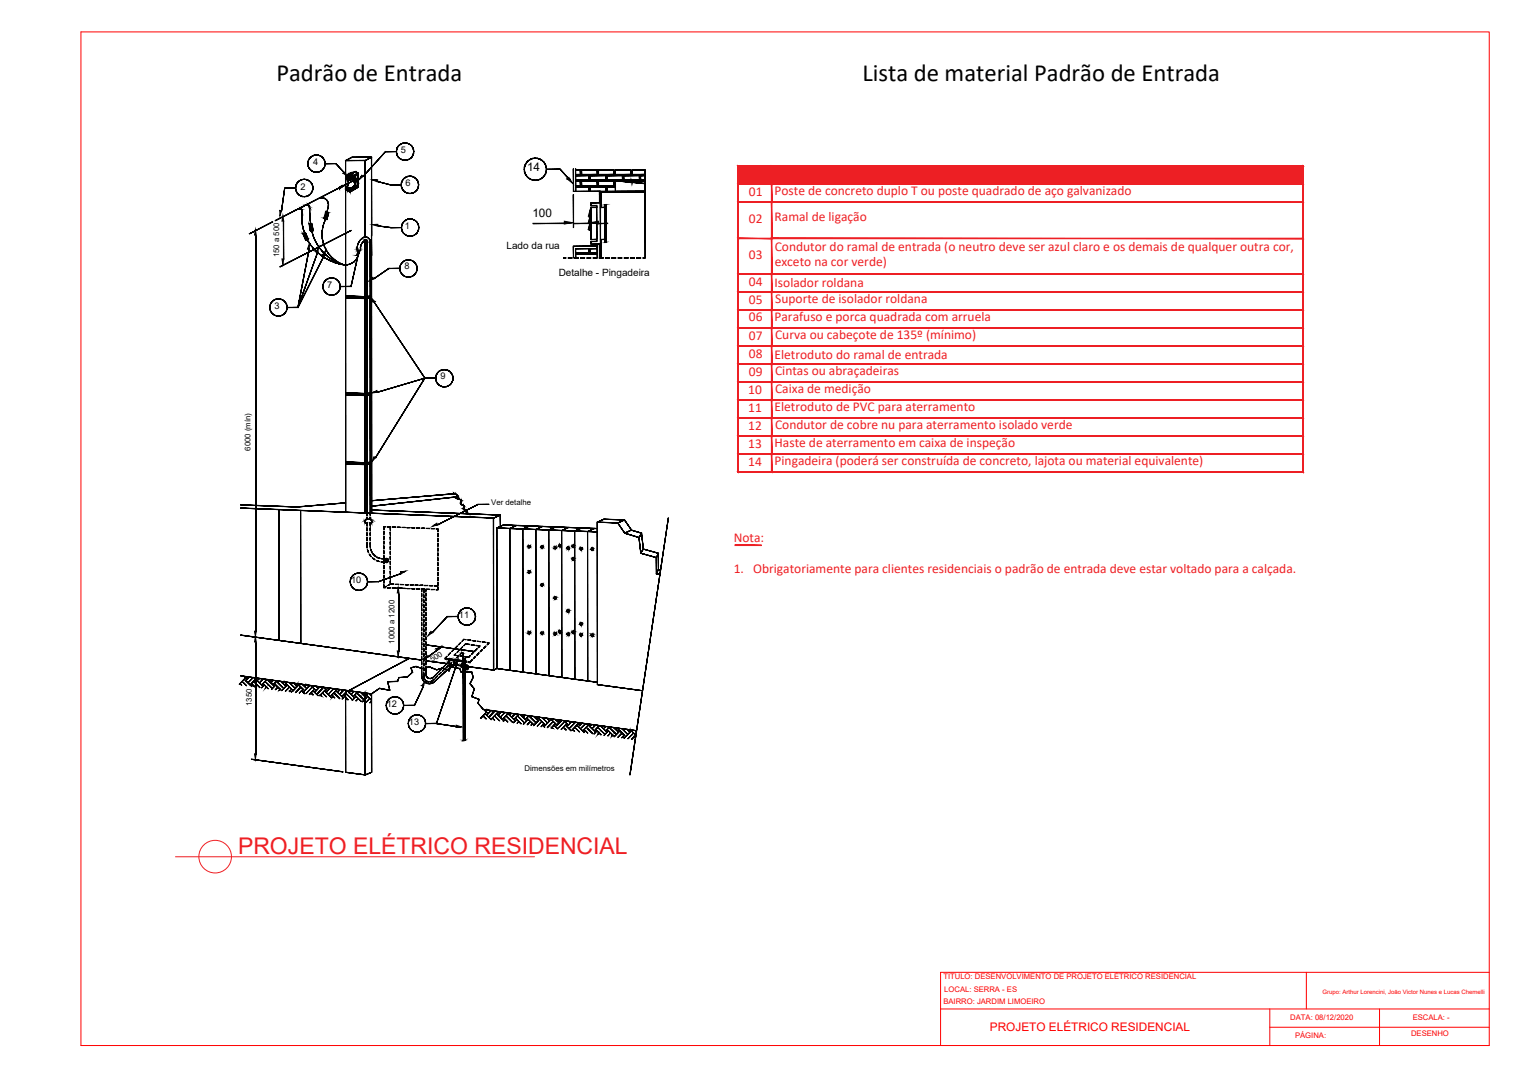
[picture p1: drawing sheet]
<svg xmlns="http://www.w3.org/2000/svg" width="420mm" height="297mm" viewBox="0 0 420 297" stroke-linecap="round" stroke-linejoin="round" font-family="sans-serif">
<defs><g id="words">
<g font-size="6.7">
<text x="75.6" y="22.1">Padrão de Entrada</text>
<text x="235.8" y="22.1">Lista de material Padrão de Entrada</text>
</g>
<text font-size="6.3" fill="#ed1f24" x="65.1" y="233.5">PROJETO ELÉTRICO RESIDENCIAL</text>
<g font-size="3.7" fill="#ed1f24">
<text x="204.7" y="53.5">01</text>
<text x="211.7" y="53.3">Poste de concreto duplo T ou poste quadrado de aço galvanizado</text>
<text x="204.7" y="60.9">02</text>
<text x="211.7" y="60.3">Ramal de ligação</text>
<text x="204.7" y="70.7">03</text>
<text x="211.8" y="68.5">Condutor do ramal de entrada (o neutro deve ser azul claro e os demais de qualquer outra cor,</text>
<text x="211.8" y="72.6">exceto na cor verde)</text>
<text x="204.7" y="78">04</text>
<text x="204.7" y="83">05</text>
<text x="211.7" y="78.5">Isolador roldana</text>
<text x="211.9" y="82.7">Suporte de isolador roldana</text>
<text x="204.7" y="87.8">06</text>
<text x="211.7" y="87.7">Parafuso e porca quadrada com arruela</text>
<text x="204.7" y="92.8">07</text>
<text x="211.9" y="92.6">Curva ou cabeçote de 135º (mínimo)</text>
<text x="204.7" y="97.7">08</text>
<text x="211.7" y="98.1">Eletroduto do ramal de entrada</text>
<text x="204.5" y="107.5">10</text>
<text x="204.7" y="102.6">09</text>
<text x="211.9" y="102.4">Cintas ou abraçadeiras</text>
<text x="211.9" y="107.4">Caixa de medição</text>
<text x="204.5" y="112.5">11</text>
<text x="211.7" y="112.3">Eletroduto de PVC para aterramento</text>
<text x="204.5" y="117.4">12</text>
<text x="211.9" y="117.2">Condutor de cobre nu para aterramento isolado verde</text>
<text x="204.5" y="122.3">13</text>
<text x="211.7" y="122.2">Haste de aterramento em caixa de inspeção</text>
<text x="204.5" y="127.3">14</text>
<text x="211.7" y="127.1">Pingadeira (poderá ser construída de concreto, lajota ou material equivalente)</text>
<text x="200.6" y="148.1">Nota:</text>
<text x="200.6" y="156.5">1. Obrigatoriamente para clientes residenciais o padrão de entrada deve estar voltado para a calçada.</text>
</g>
<g font-size="3.2">
<text x="144.1" y="46.8">14</text>
<text x="145.5" y="59.4">100</text>
</g>
<text font-size="3.2" fill="#f00" x="270.6" y="281.6">PROJETO ELÉTRICO RESIDENCIAL</text>
<g font-size="2.7">
<text x="138.5" y="67.9">Lado da rua</text>
<text x="152.7" y="75.3">Detalhe - Pingadeira</text>
</g>
<g font-size="2.5">
<text x="109.6" y="41.8">5</text>
<text x="85.6" y="45.1">4</text>
<text x="82.1" y="51.8">2</text>
<text x="110.9" y="50.9">6</text>
<text x="110.6" y="62.6">1</text>
<text x="110.6" y="73.6">8</text>
<text x="89.4" y="78.6">7</text>
<text x="75.1" y="84.3">3</text>
<text x="120.4" y="103.7">9</text>
<text x="96" y="159.2">10</text>
<text x="125.5" y="168.9">11</text>
<text x="105.8" y="193.2">12</text>
<text x="111.8" y="198">13</text>
</g>
<g font-size="2.1">
<text x="76.3" y="70.3" transform="rotate(-90 76.3 70.3)">150 a 500</text>
<text x="68.4" y="123.2" transform="rotate(-90 68.4 123.2)">6000 (mín)</text>
<text x="134.3" y="138.1">Ver detalhe</text>
<text x="107.8" y="175.9" transform="rotate(-90 107.8 175.9)">1000 a 1200</text>
<text x="118.2" y="181" transform="rotate(-33 118.2 181)">500</text>
<text x="68.9" y="193" transform="rotate(-90 68.9 193)">1350</text>
<text x="143.4" y="210.6">Dimensões em milímetros</text>
</g>
<g font-size="2.1" fill="#f00">
<text x="257.9" y="267.6">TÍTULO: DESENVOLVIMENTO DE PROJETO ELÉTRICO RESIDENCIAL</text>
<text x="257.9" y="274.4">BAIRRO: JARDIM LIMOEIRO</text>
<text x="258.1" y="271">LOCAL: SERRA - ES</text>
<text x="352.7" y="278.8">DATA: 08/12/2020</text>
<text x="386.2" y="278.7">ESCALA: -</text>
<text x="354" y="283.6">PÁGINA:</text>
<text x="385.7" y="283.2">DESENHO</text>
</g>
<text font-size="1.6" fill="#f00" x="361.5" y="271.7">Grupo: Arthur Lorencini, João Victor Nunes e Lucas Chemelli</text>
</g></defs>
<!-- layer: TEXTO_CARIMBO -->
<g fill="none" stroke="#ed1f24" stroke-width=".27">
<path d="M48 234.1h98.1"/>
<circle cx="58.8" cy="234.1" r="4.5"/>
</g>
<!-- layer: P -->
<g fill="#000" stroke="#000" stroke-width=".27">
<path d="M97.4 49.6l.1-.1zM97.4 49l.1-.1zM77.4 186.3v.1z"/>
<path d="M77.8 51.4l-.9 6.3zM77.8 51.4l-.8 6.3z"/>
<path d="M77.8 51.3h3zM77.8 51.4l3-.1z"/>
<path d="M82.5 57.6l.1 .2zM82.5 57.6l.1 .2zM82.4 57.3l.2 .2zM82.4 57.3l.2 .2zM82.2 57.1l.2 .2zM82.2 57.1l.2 .2zM81.9 57l.3 .1zM81.9 57l.3 .1zM81.6 57.1l.3-.1zM81.6 57h.3z"/>
<path d="M82.6 57.8l-.1 1.3zM82.6 57.8l-.1 1.3zM82.5 59.1l.1 1.2zM82.5 59.1l.1 1.2zM82.5 60.3l.2 1.2zM82.5 60.3l.2 1.2zM82.6 61.5l.4 1.1zM82.6 61.5l.3 1.2zM82.9 62.7l.4 1.1zM82.9 62.7l.4 1.1z"/>
<path d="M84.5 56.6l.2 .2zM84.5 56.6l.2 .2zM84.4 56.3l.2 .2zM84.4 56.3l.2 .2zM84.2 56.1l.2 .2zM84.2 56.1l.2 .2zM83.9 56l.3 .1zM83.9 56l.3 .1zM83.6 56.1l.3-.1zM83.6 56h.3z"/>
<path d="M84.6 56.9l.1 2.2zM84.6 56.9l.1 2.2zM84.7 59.1l.2 2.2zM84.7 59.1l.2 2.2z"/>
<path d="M85.5 51.4v.5zM85.5 51.4v.5zM85.4 50.8l.2 .6zM85.4 50.8l.2 .6zM85.3 50.4l.2 .4zM85.3 50.4l.2 .4zM85 49.9l.3 .4zM85 49.9l.3 .4zM84.6 49.6l.4 .3zM84.7 49.5l.3 .4zM84.2 49.3l.5 .2zM84.2 49.2l.5 .3zM83.7 49.1l.5 .1zM83.7 49l.5 .2zM83.2 49h.5zM83.2 49h.5zM82.6 49.1l.6-.1zM82.6 49h.6zM82.2 49.3l.4-.2zM82.1 49.2l.5-.2zM81.7 49.6l.4-.4zM81.7 49.5l.4-.3zM81.7 49.5l-.4 .4zM81.3 49.9l.4-.4zM81.3 49.9l-.2 .5zM81.3 49.9l-.3 .4zM81 50.3l-.1 .5zM81 50.3l-.2 .5zM80.8 50.8v.6zM80.8 50.8v.6zM80.8 51.4l.1 .5zM80.8 51.4v.5zM80.8 51.9l.3 .5zM80.8 51.9l.3 .5zM81 52.4l.3 .4zM81 52.4l.3 .4zM81.3 52.9l.4 .3zM81.3 52.9l.4 .3zM81.7 53.2l.5 .3zM81.7 53.2l.4 .3zM82.2 53.5l.4 .2zM82.1 53.5l.5 .2zM82.6 53.7h.6zM82.6 53.7l.6 .1zM83.2 53.7h.5zM83.2 53.8l.5-.1zM83.7 53.7l.5-.2zM83.7 53.7l.5-.2zM84.2 53.5l.4-.3zM84.2 53.5l.5-.3zM84.6 53.2l.4-.4zM85 52.8l-.3 .4zM85.3 52.4l-.3 .4zM85.3 52.4l-.3 .5zM85.4 51.9l-.1 .5zM85.4 51.9l-.1 .5z"/>
<path d="M88.7 59.8l.7 .1zM88.7 59.8l.7 .1z"/>
<path d="M88.8 44.2l.1 .5zM88.8 44.2l.1 .5zM88.6 43.7l.2 .5zM88.6 43.7l.2 .5zM88.3 43.3l.4 .4zM88.3 43.3l.4 .4zM88 42.9l.4 .3zM88 42.8l.4 .4zM87.5 42.6l.5 .2zM87.5 42.6l.5 .2zM87 42.4l.6 .2zM87 42.4l.6 .2zM86.5 42.4h.5zM86.5 42.3l.5 .1zM86 42.4l.5-.1zM86 42.4l.5-.1zM85.5 42.6l.5-.2zM85.5 42.6l.5-.2zM85.1 42.9l.4-.3zM85 42.8l.5-.2zM85 42.8l-.3 .5zM84.6 43.2l.4-.4zM84.6 43.2l-.2 .5zM84.6 43.2l-.2 .5zM84.4 43.7l-.2 .5zM84.4 43.7l-.2 .5zM84.2 44.2v.5zM84.2 44.2l-.1 .5zM84.1 44.7l.1 .6zM84.1 44.7l.1 .6zM84.2 45.3l.2 .4zM84.2 45.3l.2 .5zM84.4 45.8l.3 .4zM84.4 45.8l.3 .4zM84.6 46.2l.5 .3zM84.6 46.2l.4 .4zM85.1 46.5l.4 .3zM85 46.6l.5 .3zM85.5 46.8l.5 .2zM85.5 46.9l.5 .1zM86 47l.5 .1zM86 47.1h.5zM86.5 47.1l.5-.1zM86.5 47.1l.5-.1zM87 47l.5-.2zM87 47.1l.6-.2zM87.5 46.8l.5-.3zM87.6 46.9l.4-.3zM88.3 46.2l-.3 .4zM88.3 46.2l-.3 .4zM88.6 45.7l-.2 .5zM88.6 45.7l-.2 .5zM88.8 45.3l-.1 .5zM88.8 45.3l-.1 .5zM88.9 44.7l-.1 .6zM88.9 44.7l-.1 .6z"/>
<path d="M89 59.9l-.4 1zM89 59.9l-.5 1zM88.5 60.9l-.2 1.1zM88.5 60.9l-.2 1.1zM88.2 61.9l-.1 1.1zM88.2 61.9l-.1 1.1zM88.1 63v1.1zM88.1 63l-.1 1.1zM88 64.1l.1 1.1zM88 64.1l.1 1.1zM88.1 65.2l.3 1.1zM88.1 65.2l.3 1.1zM88.3 66.3l.4 1zM88.3 66.3l.4 1zM88.7 67.3l.5 1zM88.7 67.3l.4 1zM89.2 68.3l.6 .9zM89.1 68.3l.6 .9zM89.8 69.2l.7 .8zM89.7 69.2l.8 .8zM90.4 70.1l.9 .7zM90.4 70.1l.8 .7zM91.3 70.8l.8 .6zM91.2 70.8l.9 .6zM92.1 71.4l1 .6zM92.1 71.5l1 .5zM93.1 72l1 .4zM93.1 72l1 .4z"/>
<path d="M89.2 58l-.5 1.8zM89.2 58l-.5 1.8z"/>
<path d="M89.8 58.2l-.4 1.8zM89.8 58.2l-.4 1.8z"/>
<path d="M89.8 56l-.1 .5zM89.8 56v.5zM89.7 55.5l.1 .5zM89.7 55.5l.1 .5zM89.5 55.1l.3 .4zM89.5 55.1l.3 .4zM89.2 54.6l.4 .4zM89.2 54.6l.4 .4zM88.9 54.3l.4 .3zM88.9 54.3l.4 .3zM88.4 54.1l.5 .2zM88.4 54.1l.5 .2zM87.9 54l.5 .1zM87.9 54l.5 .1zM87.4 54.1l.5-.1zM87.4 54h.5z"/>
<path d="M89.7 56.5l-.3 1.6zM89.7 56.5l-.3 1.6z"/>
<path d="M89.2 58l.7 .2zM89.2 58l.7 .2z"/>
<path d="M88.9 44.7h2.9zM88.9 44.7h2.9z"/>
<path d="M91.8 44.7l2.4 2.7zM91.8 44.7l2.5 2.6z"/>
<path d="M94.5 43.9l1.7-1zM94.5 43.9l1.7-1z"/>
<path d="M94.5 43.8h5.3zM94.5 43.9l5.3-.1z"/>
<path d="M95.1 50.7l-.2 .4zM95.1 50.7l-.2 .5zM95.2 50.3l-.1 .5zM95.2 50.3l-.1 .5zM95.2 49.8l.1 .5zM95.2 49.8l.1 .5zM95.1 49.4l.2 .4zM95.1 49.4l.2 .4zM94.9 49l.3 .4zM94.9 49l.3 .4z"/>
<path d="M94.8 51.1l.1 .6zM94.8 51.1l.1 .6z"/>
<path d="M94.9 51.7v.2zM95 51.9l.2 .1zM95 51.9l.2 .1zM95.2 52h.1zM95.2 52h.1zM95.3 52h.2zM95.3 52h.2zM95.5 52l.2-.1zM95.5 52l.2-.1zM95.7 51.9h.2zM95.7 52l.2-.1zM95.9 51.9l.2-.1zM95.9 51.9l.2-.1zM96.1 51.8l.2-.1zM96.3 51.7l-.2 .1zM96.3 51.7l.2-.2zM96.3 51.7l.2-.2zM96.5 51.5l.2-.1zM96.7 51.4l-.2 .2zM96.8 51.2l-.1 .2zM96.8 51.2l-.1 .2zM97 51.1l-.1 .2zM97 51.1l-.1 .2zM97 50.9v.2zM97 50.9v.2zM97.1 50.8v.2zM97.1 50.8v.2zM97.1 50.7v.1zM97.1 50.7v.1z"/>
<path d="M94.8 51.1l.1 .2zM94.8 51.1l.1 .2zM94.9 51.3l.1 .1zM94.9 51.3l.1 .1zM95.1 51.4l.1 .1zM95 51.4l.2 .1zM95.2 51.5h.2zM95.2 51.5h.2zM95.4 51.5h.2zM95.4 51.5h.2zM95.6 51.5l.1-.1zM95.6 51.5l.1-.1zM95.7 51.4l.2-.1zM95.7 51.5l.2-.2zM95.9 51.3h.3zM96 51.4l.2-.1zM96.2 51.3l.2-.2zM96.2 51.3l.2-.1zM96.4 51.1l.1-.1zM96.5 51l-.1 .2zM96.5 51l.2-.1zM96.7 50.9l-.1 .2zM96.9 50.7l-.1 .2zM96.9 50.7l-.1 .2zM97 50.6l-.1 .2zM97 50.6l-.1 .2zM97 50.4v.2zM97 50.4v.2zM97.1 50.3v.1zM97.1 50.3v.1z"/>
<path d="M94.8 48.4l.1 .5zM94.8 48.4l.1 .5z"/>
<path d="M94.8 48.8l.1 .1zM94.8 48.8l.1 .1zM95.1 49.1l.2 .1zM95.1 49.2h.2zM95.3 49.2h.1zM95.3 49.2h.2zM95.4 49.2l.2-.1zM95.5 49.2h.2zM95.6 49.1h.2zM95.7 49.2l.2-.1zM95.8 49.1l.2-.1zM95.9 49.1l.1-.1zM96 49l.3-.1zM96.1 49.1l.2-.2zM96.3 48.9l.2-.1zM96.3 49l.2-.2zM96.5 48.8l.1-.1zM96.6 48.7l-.1 .1zM96.6 48.7l.2-.2zM96.8 48.5l-.1 .2zM96.9 48.4l-.1 .2zM96.9 48.4l-.1 .2zM97 48.2v.2zM97 48.2v.2zM97.1 48.1v.1zM97.1 48.1v.1zM97.1 47.9v.2zM97.1 47.9v.2z"/>
<path d="M94.9 48.2l2.3-1.3zM94.9 48.2l2.3-1.3z"/>
<path d="M94.9 52l.8 .4zM94.9 52.1l.8 .3z"/>
<path d="M94.9 48.3l.8 .4zM94.9 48.4l.8 .3z"/>
<path d="M94.9 51.9l.1 .1zM94.9 51.9l.1 .1z"/>
<path d="M94.9 48.2l.1 .1zM94.9 48.2l.1 .1z"/>
<path d="M94 50.8l1.2-.7zM94 50.7l1.2-.6zM94 50.7l-.1 .2zM93.8 50.8l.2-.1zM93.7 50.9h.2zM93.7 50.9l.1-.1zM93.4 51l-.1 .2zM93.2 51.1l.2-.1zM92.7 51.4h.1zM92.7 51.4h.1zM92.5 51.5l.2-.1zM92.5 51.4h.2z"/>
<path d="M95.1 52l.6 .3zM95.1 51.9l.6 .4z"/>
<path d="M95.6 52.3l2.1-1.2zM95.7 52.3l2-1.2z"/>
<path d="M95.6 52.4l2.3-1.3zM95.7 52.5l2.2-1.4z"/>
<path d="M94.9 48.2l.8 .4zM94.9 48.2l.8 .4z"/>
<path d="M95.6 48.7l2.1-1.2zM95.7 48.8l2-1.3z"/>
<path d="M95.6 48.6l2.3-1.3zM95.7 48.6l2.2-1.3z"/>
<path d="M95.6 52.3l.1 .2zM95.6 52.3l.1 .2z"/>
<path d="M95.6 48.6l.1 .2zM95.6 48.6l.1 .2z"/>
<path d="M96 47.8l.2-.1zM95.9 47.8l.1-.1zM95.9 47.8l.1-.1zM95.8 47.8h.1z"/>
<path d="M96.2 42.9h5.4zM96.2 43l5.4-.1z"/>
<path d="M96.5 47.2l.2-.1zM96.5 47.1h.2zM96.3 47.2l.2-.1zM96.3 47.2l.2-.1zM96.1 47.3l.2-.1zM96.1 47.3l.2-.1zM95.9 47.4l.2-.1zM95.8 47.3h.3zM95.7 47.5l.1-.2zM95.6 47.5l.2-.2zM95.6 47.5l-.1 .1zM95.4 47.6l.2-.1zM95.4 47.6l-.1 .2zM95.3 47.8l.1-.2zM95.3 47.8l-.2 .1zM95.1 47.9l.2-.1zM95.1 47.9l-.1 .2zM95.1 47.9l-.1 .2zM95 48.1l-.1 .2zM95 48.1l-.1 .2zM94.9 48.2v.2zM94.9 48.2v.2zM94.8 48.4l.1 .1zM94.8 48.4v.1zM94.8 48.5l.1 .2zM95 48.7h.1zM95.1 48.7l.2 .1zM95.1 48.8l.2 .1zM95.3 48.8h.2zM95.3 48.9l.2-.1zM95.5 48.8l.2-.1zM95.5 48.9l.2-.2zM95.7 48.7h.2zM95.7 48.8l.2-.1zM95.9 48.7l.2-.1zM95.9 48.8l.2-.1zM96.1 48.6l.2-.1zM96.3 48.5l-.2 .2zM96.3 48.5l.2-.1zM96.3 48.6l.2-.2zM96.5 48.4l.2-.2zM96.7 48.2l-.2 .2zM96.8 48.1l-.1 .2zM96.8 48.1l-.1 .2z"/>
<path d="M97 48.1l-.1 .5zM97 48.1l-.2 .4zM96.8 48.5v.5zM96.8 48.5l-.1 .5zM96.7 49l.1 .4zM96.7 49l.1 .4zM96.7 49.4l.2 .5zM96.7 49.4l.1 .5zM96.9 49.9l.2 .3zM96.8 49.9l.3 .3z"/>
<path d="M97.1 50.7l.8 .4zM97.1 50.7l.8 .5z"/>
<path d="M97.1 50.3v.5zM97.1 50.3v.5z"/>
<path d="M97.2 46.9l.7 .4zM97.2 46.9l.7 .4z"/>
<path d="M97.2 47.9v2.9zM97.2 47.9v2.9z"/>
<path d="M97.3 49.4l.1 .1zM97.3 49.4l.1 .1z"/>
<path d="M97.5 49.2l-.1 .3zM97.5 49.2l-.1 .4z"/>
<path d="M97.4 49v.1zM97.4 49v.1z"/>
<path d="M97.4 49l.2 .2zM97.4 49l.1 .3z"/>
<path d="M97.7 49.2l-.2 .3zM97.7 49.2l-.1 .4z"/>
<path d="M97.5 49l.2 .2zM97.5 49l.2 .3z"/>
<path d="M97.5 49.3l.2-.1zM97.5 49.2h.2z"/>
<path d="M97.7 47.6l.1 3.5zM97.7 47.6l.1 3.5z"/>
<path d="M97.9 47.3v3.9zM97.9 47.3v3.9z"/>
<path d="M105.4 41.4l-6.2 6.8zM105.4 41.4l-6.1 6.8z"/>
<path d="M99.8 43.9l1.8-1zM99.8 43.9l1.8-1z"/>
<path d="M103.4 49.6l3.3 .9zM103.4 49.7l3.3 .8z"/>
<path d="M105.4 41.4h3zM105.4 41.5l3-.1z"/>
<path d="M106.7 50.5h3zM106.7 50.5h3z"/>
<path d="M113.1 41.4l-.1 .6zM113.1 41.4v.6zM113 40.9l.1 .5zM113 40.9l.1 .5zM112.8 40.4l.3 .5zM112.8 40.4l.3 .5zM112.6 40l.3 .4zM112.6 40l.3 .4zM112.2 39.6l.4 .3zM112.2 39.6l.4 .3zM111.7 39.3l.5 .3zM111.8 39.3l.4 .3zM111.2 39.2l.6 .1zM111.3 39.1l.5 .2zM110.7 39.1h.6zM110.7 39l.6 .1zM110.2 39.2l.5-.2zM110.2 39.1l.5-.1zM109.7 39.3l.5-.2zM109.7 39.3l.5-.2zM109.3 39.6l.4-.3zM109.2 39.6l.5-.3zM109.2 39.6l-.3 .4zM109.2 39.6l-.4 .3zM108.8 39.9l-.2 .5zM108.8 39.9l-.3 .5zM108.5 40.4v.5zM108.5 40.4v.5zM108.4 40.9v.5zM108.4 40.9l-.1 .5zM108.3 41.4l.2 .6zM108.3 41.4l.2 .6zM108.4 42l.2 .4zM108.4 42l.1 .5zM108.5 42.5l.4 .4zM108.5 42.5l.3 .4zM108.9 42.9l.4 .4zM108.8 42.9l.5 .4zM109.3 43.3l.4 .2zM109.2 43.3l.5 .3zM109.7 43.5l.5 .2zM109.7 43.6l.5 .2zM110.2 43.7l.5 .1zM110.2 43.8h.5zM110.7 43.8l.5-.1zM110.7 43.8h.6zM111.2 43.7l.5-.2zM111.3 43.8l.5-.2zM111.7 43.5l.5-.2zM111.8 43.6l.4-.3zM112.2 43.3l.4-.4zM112.6 42.9l-.4 .4zM112.8 42.4l-.2 .5zM112.8 42.4l-.2 .5zM113 42l-.1 .5zM113 42l-.1 .5z"/>
<path d="M114.4 50.5l-.1 .5zM114.4 50.5v.5zM114.3 50l.2 .5zM114.3 50l.2 .5zM114.2 49.5l.2 .5zM114.2 49.5l.2 .5zM113.9 49l.3 .5zM113.9 49l.3 .5zM113.5 48.7l.4 .3zM113.5 48.7l.4 .3zM113.1 48.4l.4 .2zM113.1 48.4l.4 .2zM112.6 48.2l.5 .2zM112.6 48.2l.5 .2zM112.1 48.2h.5zM112.1 48.1l.5 .1zM111.5 48.2l.6-.1zM111.5 48.2l.6-.1zM111 48.4l.5-.2zM111 48.4l.5-.2zM110.6 48.7l.4-.3zM110.6 48.6l.4-.2zM110.6 48.6l-.4 .4zM110.6 48.6l-.4 .4zM110.2 49l-.2 .5zM110.2 49l-.3 .5zM109.9 49.5l-.1 .5zM109.9 49.5l-.1 .5zM109.7 50v.5zM109.7 50v.5zM109.7 50.5l.1 .5zM109.7 50.5l.1 .5zM109.7 51l.3 .5zM109.7 51l.2 .6zM109.9 51.6l.3 .4zM109.9 51.6l.3 .4zM110.2 52l.4 .3zM110.2 52l.4 .3zM110.6 52.3l.4 .3zM110.6 52.4l.4 .3zM111 52.6l.5 .2zM111 52.7l.5 .1zM111.5 52.8l.6 .1zM111.5 52.9h.6zM112.1 52.9l.5-.1zM112.1 52.9h.5zM112.6 52.8l.5-.2zM112.6 52.9l.5-.2zM113.1 52.6l.4-.3zM113.1 52.7l.4-.3zM113.5 52.3l.4-.3zM113.9 52l-.4 .4zM114.2 51.5l-.3 .5zM114.2 51.5l-.3 .5zM114.3 51l-.1 .6zM114.3 51l-.1 .6z"/>
<path d="M143.3 45.6l.1 .7zM143.3 45.6l.1 .7zM143.6 44.9l-.3 .7zM143.6 44.9l-.2 .7zM144 44.3l-.3 .7zM144 44.3l-.3 .7zM144 44.3l.4-.4zM144.4 43.9l-.4 .5zM144.4 43.9l.6-.4zM144.5 43.9l.5-.4zM145 43.5l.7-.2zM145.1 43.6l.6-.3zM145.7 43.3l.7-.1zM145.7 43.3l.7-.1zM146.4 43.2l.6 .1zM146.4 43.3h.6zM147 43.3l.7 .2zM147 43.3l.7 .2zM147.7 43.5l.6 .4zM147.6 43.6l.7 .3zM148.3 43.9l.4 .4zM148.2 43.9l.5 .4zM148.7 44.4l.4 .5zM148.7 44.4l.4 .5zM149 45l.3 .6zM149 45l.3 .6zM149.3 45.6l.1 .7zM149.3 45.6l.1 .7zM149.4 46.3l-.1 .7zM149.4 46.3l-.1 .7zM149.3 46.9l-.2 .7zM149.3 46.9l-.2 .7zM149 47.6l-.3 .6zM149 47.6l-.3 .6zM148.7 48.1l-.4 .6zM148.7 48.1l-.4 .6zM147.7 49l.5-.4zM147.6 49l.6-.4zM147 49.3l.6-.3zM147 49.2l.6-.2zM146.4 49.3l.6-.1zM146.4 49.3l.6-.1zM145.7 49.3h.7zM145.7 49.2l.7 .1zM145 49l.7 .3zM145.1 49l.6 .2zM144.4 48.7l.7 .3zM144.5 48.6l.6 .4zM144 48.2l.4 .5zM144 48.2l.5 .4zM143.6 47.6l.4 .6zM143.6 47.6l.4 .5zM143.3 47l.3 .6zM143.3 47l.4 .6zM143.3 46.3v.7zM143.3 46.3l.1 .6z"/>
<path d="M149.4 46.3l3.8-.1zM149.4 46.2h3.8z"/>
<path d="M153.1 46.3l2.4 2.6zM153.1 46.3l2.4 2.6z"/>
<path d="M156.7 46.1l.1 6.2zM156.7 46.1l.1 6.2z"/>
<path d="M156.7 53.2l.1 9zM156.7 53.2l.1 9z"/>
<path d="M157.3 46.1l.1 6.2zM157.3 46.1l.1 6.2z"/>
<path d="M157.4 49.2h3.6zM157.4 49.3l3.6-.1z"/>
<path d="M157.4 51h3.6zM157.4 51.1l3.6-.1z"/>
<path d="M157.4 48h3.6zM157.4 48h3.6z"/>
<path d="M157.4 47.6h1.3zM157.4 47.7l1.3-.1z"/>
<path d="M157.4 46.4h1.3zM157.4 46.5l1.3-.1z"/>
<path d="M157.4 50.7h1.3zM157.4 50.8l1.3-.1z"/>
<path d="M157.4 49.5h1.3zM157.4 49.6l1.3-.1z"/>
<path d="M158.6 46.5l.1 1.2zM158.6 46.5l.1 1.2z"/>
<path d="M158.6 49.5l.1 1.3zM158.6 49.5l.1 1.3z"/>
<path d="M159 47.6h4.3zM159 47.7l4.3-.1z"/>
<path d="M159 46.4h4.3zM159 46.5l4.3-.1z"/>
<path d="M159 50.7h4.3zM159 50.8l4.3-.1z"/>
<path d="M159 49.5h4.3zM159 49.6l4.3-.1z"/>
<path d="M158.9 46.5l.1 1.2zM158.9 46.5l.1 1.2z"/>
<path d="M158.9 49.5l.1 1.3zM158.9 49.5l.1 1.3z"/>
<path d="M160.9 48l.1 1.2zM160.9 48l.1 1.2z"/>
<path d="M160.9 51.1l.1 1.2zM160.9 51.1l.1 1.2z"/>
<path d="M161 59.2h.6zM161 59.3l.6-.1z"/>
<path d="M161.3 49.2h4.3zM161.3 49.3l4.3-.1z"/>
<path d="M161.3 48h4.3zM161.3 48h4.3z"/>
<path d="M161.3 51h4.3zM161.3 51.1l4.3-.1z"/>
<path d="M161.3 48v1.2zM161.3 48v1.2z"/>
<path d="M161.3 51.1v1.2zM161.3 51.1v1.2z"/>
<path d="M161.6 55.4h2.5zM161.6 55.4h2.5z"/>
<path d="M161.6 56.6h1.5zM161.6 56.7l1.5-.1z"/>
<path d="M161.6 56.1h1.5zM161.6 56.2l1.5-.1z"/>
<path d="M161.5 56.7l.1 8.7zM161.5 56.7l.1 8.7z"/>
<path d="M161.5 55.4l.1 .8zM161.5 55.4l.1 .8z"/>
<path d="M161.5 57.5l-.4 1.8zM161.5 57.5l-.5 1.7z"/>
<path d="M161.5 59.2l-.4 1.9zM161.5 59.2l-.5 1.9z"/>
<path d="M163.1 56.2l.1 .5zM163.1 56.2l.1 .5z"/>
<path d="M163.2 46.5l.1 1.2zM163.2 46.5l.1 1.2z"/>
<path d="M163.2 49.5l.1 1.3zM163.2 49.5l.1 1.3z"/>
<path d="M163.6 49.5h4.3zM163.6 49.6l4.3-.1z"/>
<path d="M163.6 47.6h4.3zM163.6 47.7l4.3-.1z"/>
<path d="M163.6 50.7h4.3zM163.6 50.8l4.3-.1z"/>
<path d="M163.6 46.4h4.3zM163.6 46.5l4.3-.1z"/>
<path d="M163.5 46.5l.1 1.2zM163.5 46.5l.1 1.2z"/>
<path d="M163.5 49.5l.1 1.3zM163.5 49.5l.1 1.3z"/>
<path d="M163.9 52.3v3.1zM163.9 52.3v3.1z"/>
<path d="M164.1 56.6h1.3zM164.1 56.7l1.3-.1z"/>
<path d="M156.8 52.3h7.3zM156.8 52.3h7.3z"/>
<path d="M164.1 52.3l.1 18.2zM164.1 52.3l.1 18.2z"/>
<path d="M164.4 52.6v4.1zM164.4 52.6v4.1z"/>
<path d="M165.4 55.9h.3zM165.4 55.9h.3z"/>
<path d="M165.4 55.9l.1 10.3zM165.4 55.9l.1 10.3z"/>
<path d="M165.5 48l.1 1.2zM165.5 48l.1 1.2z"/>
<path d="M165.5 51.1l.1 1.2zM165.5 51.1l.1 1.2z"/>
<path d="M165.7 55.9v10.3zM165.7 55.9v10.3z"/>
<path d="M165.9 51h2.3zM165.9 51.1l2.3-.1z"/>
<path d="M165.9 49.2h4.3zM165.9 49.3l4.3-.1z"/>
<path d="M165.9 48h4.3zM165.9 48h4.3z"/>
<path d="M165.9 48v1.2zM165.9 48v1.2z"/>
<path d="M165.9 51.1v1.2zM165.9 51.1v1.2z"/>
<path d="M167.8 46.5l.1 1.2zM167.8 46.5l.1 1.2z"/>
<path d="M167.8 49.5l.1 1.3zM167.8 49.5l.1 1.3z"/>
<path d="M168.2 49.4l.1 2.9zM168.2 49.4l.1 2.9z"/>
<path d="M168.2 47.6h4.3zM168.2 47.7l4.3-.1z"/>
<path d="M168.2 46.4h4.3zM168.2 46.5l4.3-.1z"/>
<path d="M168.2 52.3h8.2zM168.2 52.3h8.2z"/>
<path d="M168.2 49.4l8.2 .7zM168.2 49.4l8.2 .7z"/>
<path d="M168.2 46.5v1.2zM168.2 46.5v1.2z"/>
<path d="M168.2 49.5v1.3zM168.2 49.5v1.3z"/>
<path d="M169.7 49.5h2.8zM169.7 49.6l2.8-.1z"/>
<path d="M170.1 48l.1 1.2zM170.1 48l.1 1.2z"/>
<path d="M170.5 49.2h4.3zM170.5 49.3l4.3-.1z"/>
<path d="M170.5 48h4.3zM170.5 48h4.3z"/>
<path d="M170.5 48v1.2zM170.5 48v1.2z"/>
<path d="M172.5 46.5v1.2zM172.5 46.5v1.2z"/>
<path d="M172.5 49.5v.3zM172.5 49.5v.3z"/>
<path d="M172.8 49.5h3.6zM172.8 49.6l3.6-.1z"/>
<path d="M172.8 47.6h3.6zM172.8 47.7l3.6-.1z"/>
<path d="M172.8 46.4h3.6zM172.8 46.5l3.6-.1z"/>
<path d="M172.8 46.5l.1 1.2zM172.8 46.5l.1 1.2z"/>
<path d="M172.8 49.5l.1 .3zM172.8 49.5l.1 .3z"/>
<path d="M174.8 48v1.2zM174.8 48v1.2z"/>
<path d="M175.1 49.2h1.3zM175.1 49.3l1.3-.1z"/>
<path d="M175.1 48h1.3zM175.1 48h1.3z"/>
<path d="M175.1 48v1.2zM175.1 48v1.2z"/>
<path d="M164.4 52.6l12-.1zM164.4 52.5h12z"/>
<path d="M164.1 52.3h12.3zM164.1 52.3h12.3z"/>
<path d="M176.3 46.5l.1 24zM176.3 46.5l.1 24z"/>
<path d="M68.2 63.9l6.3-3.3zM68.2 63.9l6.3-3.3z"/>
<path d="M70 64.4v108.3zM70 64.4v108.3z"/>
<path d="M75.2 60.3l21.5-11zM75.2 60.3l21.5-11z"/>
<path d="M76.5 72.9l19.5-9.9zM76.5 72.9l19.5-9.9z"/>
<path d="M77.5 60.6v10.4zM77.5 60.6v10.4z"/>
<path d="M82.9 64l.8 1.7zM82.9 64l.8 1.7z"/>
<path d="M82.9 64l.6-.3zM82.9 63.9l.6-.2z"/>
<path d="M83.6 65.6l.7-.2zM83.7 65.7l.6-.3z"/>
<path d="M83.9 65.6l.9 1.1zM83.9 65.6l.9 1.1zM84.7 66.7l.9 1.1zM84.7 66.7l.9 1.1zM85.6 67.8l1 1zM85.6 67.8l1 1zM86.6 68.8l1.1 .9zM86.6 68.8l1.1 .9zM87.7 69.7l1.1 .8zM87.7 69.7l1.1 .8zM88.8 70.5l1.3 .6zM88.8 70.5l1.3 .7zM90.1 71.1l1.3 .6zM90.1 71.2l1.3 .5zM91.4 71.7l1.3 .4zM91.4 71.7l1.3 .4zM92.7 72.1l1.4 .3zM92.7 72.1l1.4 .3z"/>
<path d="M83.5 63.7l.8 1.7zM83.5 63.7l.8 1.7z"/>
<path d="M84.5 68.2l-3 15.8zM84.5 68.2l-3 15.8z"/>
<path d="M84.6 61.3l.3 1.9zM84.6 61.3l.3 1.9z"/>
<path d="M84.9 63.1h.6zM84.9 63.2l.7-.1z"/>
<path d="M85.2 63.1l.4 1.2zM85.2 63.1l.4 1.2zM85.5 64.3l.5 1.1zM85.5 64.3l.5 1.1zM86 65.4l.6 1.1zM86 65.4l.5 1.1zM86.6 66.5l.6 1.1zM86.5 66.5l.7 1.1zM87.2 67.6l.8 .9zM87.2 67.6l.8 .9zM87.9 68.5l.9 .9zM87.9 68.5l.9 .9zM88.8 69.4l1 .8zM88.8 69.4l1 .8zM89.8 70.2l.9 .7zM89.7 70.2l1 .8zM90.7 70.9l1.1 .6zM90.7 71l1.1 .5zM91.8 71.5l1.1 .5zM91.8 71.5l1.1 .6zM92.9 72l1.2 .4zM92.9 72.1l1.2 .3z"/>
<path d="M84.7 61.3l.6-.1zM84.7 61.3l.6-.1z"/>
<path d="M85.3 61.2l.3 1.9zM85.3 61.2l.3 1.9z"/>
<path d="M86.8 69.1l-5.3 14.9zM86.8 69.1l-5.4 14.9z"/>
<path d="M88.6 69.9l-7.1 14.1zM88.6 69.9l-7.2 14.1z"/>
<path d="M93 78.3v.5zM93 78.3v.5zM92.9 77.8l.1 .5zM92.9 77.8l.1 .5zM92.7 77.3l.3 .5zM92.7 77.3l.3 .5zM92.5 76.8l.3 .4zM92.5 76.8l.3 .4zM92.1 76.5l.4 .3zM92.1 76.5l.4 .3zM91.7 76.2l.4 .2zM91.7 76.1l.4 .3zM91.2 76l.5 .1zM91.2 76l.5 .1zM90.6 75.9l.6 .1zM90.6 75.9l.6 .1zM90.1 76l.5-.1zM90.1 76l.5-.1zM89.6 76.2l.5-.2zM89.6 76.1l.5-.1zM89.2 76.5l.4-.4zM89.1 76.4l.5-.3zM89.1 76.4l-.3 .4zM89.1 76.4l-.3 .4zM88.8 76.8l-.3 .5zM88.8 76.8l-.3 .5zM88.5 77.2l-.1 .6zM88.5 77.2l-.2 .6zM88.3 77.8v.5zM88.3 77.8v.5zM88.3 78.3l.1 .5zM88.3 78.3v.5zM88.3 78.8l.2 .5zM88.3 78.8l.2 .5zM88.5 79.3l.3 .5zM88.5 79.3l.3 .5zM88.8 79.8l.4 .3zM88.8 79.8l.3 .4zM89.2 80.1l.4 .3zM89.1 80.2l.5 .3zM89.6 80.4l.5 .2zM89.6 80.5l.5 .1zM90.1 80.6h.5zM90.1 80.6l.5 .1zM90.6 80.6h.6zM90.6 80.7l.6-.1zM91.2 80.6l.5-.2zM91.2 80.6l.5-.1zM91.7 80.4l.4-.3zM91.7 80.5l.4-.4zM92.1 80.1l.4-.3zM92.5 79.8l-.4 .4zM92.7 79.3l-.2 .5zM92.7 79.3l-.2 .5zM92.9 78.8l-.1 .5zM92.9 78.8l-.1 .5z"/>
<path d="M94.1 72.4l.7-.1zM94.1 72.4l.7-.1zM94.8 72.3l.6-.1zM94.8 72.4l.6-.1zM95.4 72.2l.7-.3zM95.4 72.3l.7-.3zM96.1 71.9l.6-.3zM96.1 72l.6-.4zM96.7 71.6l.5-.5zM97.2 71.1l-.5 .5zM97.6 70.5l-.4 .6zM97.6 70.5l-.4 .6zM97.9 69.9l-.3 .6zM97.9 69.9l-.3 .7zM98.1 69.3l-.2 .7zM98.1 69.3l-.2 .7zM98.1 68.6v.7zM98.1 68.6v.7z"/>
<path d="M93 78.3h3zM93 78.3h3z"/>
<path d="M97.7 68.2l.1 .2zM97.6 68.3l.2 .2zM97.8 68.4l.2 .2zM97.8 68.5l.2 .1zM98 68.6l.3-.1zM98 68.6h.3zM98.3 68.5l.1-.1zM98.4 68.4l-.1 .2zM98.5 68.2v.2zM98.5 68.2v.2z"/>
<path d="M97.8 70l-1.8 8.3zM97.8 70l-1.8 8.3z"/>
<path d="M98.9 65.3l.5-.5zM98.9 65.2l.5-.4zM98.9 65.2l-.5 .5zM98.9 65.2l-.5 .5zM98.4 65.7l-.3 .6zM98.4 65.7l-.3 .6zM98 66.3l-.2 .6zM98 66.3l-.2 .6zM97.8 66.9l-.1 .7zM97.8 66.9l-.1 .7zM97.6 67.6l.1 .7zM97.6 67.6l.1 .7z"/>
<path d="M99.8 43.9v20.8zM99.8 43.9v20.8z"/>
<path d="M99.7 65.6l-.4 .5zM99.3 66l.4-.4zM99.3 66l-.3 .5zM99.3 66l-.3 .5zM98.9 66.5l-.2 .5zM98.9 66.5l-.3 .5zM98.6 67v.6zM98.6 67v.6zM98.5 67.6l.1 .6zM98.5 67.6l.1 .6z"/>
<path d="M100.3 65.9l.1 .1zM100.3 65.9l.1 .1zM100.1 65.7l.2 .1zM100.2 65.7l.1 .1zM100 65.7h.2zM100 65.6l.2 .1zM99.8 65.7l.2-.1zM99.7 65.6h.3z"/>
<path d="M101.1 65.7l.1 .4zM101.1 65.7l.1 .4zM100.9 65.3l.3 .3zM101 65.3l.2 .3zM100.6 65l.4 .3zM100.7 65l.3 .3zM100.3 64.8l.4 .2zM100.3 64.8l.4 .2zM99.9 64.8h.4zM99.9 64.7l.4 .1zM99.4 64.9l.5-.2zM99.4 64.8l.5-.1z"/>
<path d="M101.5 43l.1 21.4zM101.5 43l.1 21.4z"/>
<path d="M101.5 64.4l.1 5.4zM101.5 64.4l.1 5.4z"/>
<path d="M102.2 76.1l4.1-2.8zM102.2 76.2l4.1-2.9z"/>
<path d="M103.4 61.7l3.4 .5zM103.4 61.8l3.4 .4z"/>
<path d="M106.3 73.3h3zM106.3 73.4l3-.1z"/>
<path d="M106.8 62.2h2.9zM106.8 62.2h2.9z"/>
<path d="M113.9 72.8l.1 .6zM113.9 72.8l.2 .5zM113.8 72.3l.1 .5zM113.8 72.3l.2 .5zM113.5 71.9l.3 .4zM113.5 71.9l.3 .4zM113.1 71.5l.4 .4zM113.1 71.5l.4 .4zM112.7 71.3l.4 .2zM112.7 71.2l.4 .3zM112.2 71.1l.5 .1zM112.2 71l.5 .2zM111.7 71l.5 .1zM111.7 71h.5zM111.2 71.1l.5-.1zM111.1 71h.6zM110.6 71.3l.5-.3zM110.6 71.2l.5-.2zM110.2 71.5l.4-.3zM110.2 71.5l.4-.3zM110.2 71.5l-.4 .4zM110.2 71.5l-.4 .4zM109.8 71.9l-.3 .4zM109.8 71.9l-.3 .4zM109.5 72.3l-.1 .5zM109.5 72.3l-.1 .5zM109.3 72.8v.6zM109.3 72.8l-.1 .6zM109.2 73.4l.2 .5zM109.2 73.4l.2 .5zM109.3 73.9l.2 .5zM109.3 73.9l.2 .5zM109.5 74.4l.3 .4zM109.5 74.4l.3 .5zM109.8 74.8l.4 .4zM109.8 74.9l.4 .3zM110.2 75.2l.4 .3zM110.2 75.2l.4 .3zM110.6 75.5l.6 .1zM110.6 75.5l.6 .1zM111.2 75.6l.5 .1zM111.1 75.7l.6 .1zM111.7 75.7l.5-.1zM111.7 75.8l.5-.2zM112.2 75.6l.5-.1zM112.2 75.7l.5-.2zM112.7 75.5l.4-.3zM112.7 75.5l.4-.3zM113.1 75.2l.4-.4zM113.5 74.8l-.4 .4zM113.8 74.4l-.3 .5zM113.8 74.4l-.3 .5zM113.9 73.9l-.1 .5zM113.9 73.9l-.1 .5zM114 73.3l-.1 .6zM114 73.3v.6z"/>
<path d="M114.5 62.2l-.1 .5zM114.5 62.2l-.1 .5zM114.4 61.7l.1 .5zM114.4 61.7l.1 .5zM114.2 61.2l.2 .5zM114.2 61.2l.2 .5zM113.9 60.7l.4 .5zM113.9 60.7l.4 .5zM113.6 60.4l.4 .3zM113.6 60.3l.4 .4zM113.1 60.1l.5 .2zM113.1 60.1l.5 .2zM112.6 59.9l.6 .1zM112.7 59.8l.5 .2zM112.1 59.9l.6-.1zM112.1 59.8h.6zM111.6 59.9l.5-.1zM111.6 59.8h.5zM111.1 60.1l.5-.3zM111.1 60l.5-.2zM110.7 60.4l.4-.4zM110.6 60.3l.5-.3zM110.6 60.3l-.3 .4zM110.6 60.3l-.4 .4zM110.2 60.7l-.2 .5zM110.2 60.7l-.3 .5zM109.9 61.2l-.1 .5zM109.9 61.2l-.1 .5zM109.8 61.7v.5zM109.8 61.7l-.1 .5zM109.7 62.2l.1 .5zM109.7 62.2l.1 .5zM109.8 62.7l.2 .5zM109.8 62.7l.2 .5zM109.9 63.2l.4 .4zM109.9 63.2l.3 .5zM110.3 63.6l.4 .4zM110.2 63.7l.5 .3zM110.6 64.1l.5 .2zM110.6 64.1l.5 .2zM111.1 64.3l.5 .2zM111.1 64.3l.5 .2zM111.6 64.5h.5zM111.6 64.5l.5 .1zM112.1 64.5h.5zM112.1 64.6l.6-.1zM112.6 64.5l.5-.2zM112.7 64.5l.5-.2zM113.1 64.3l.5-.3zM113.2 64.3l.4-.2zM113.6 64l.3-.4zM113.9 63.6l-.3 .5zM114.2 63.2l-.2 .5zM114.2 63.2l-.2 .5zM114.4 62.7l-.1 .5zM114.4 62.7l-.1 .5z"/>
<path d="M145.7 61.1l8.8-.1zM145.7 61h8.8z"/>
<path d="M154.1 70.5h.6zM154.1 70.5h.6z"/>
<path d="M155.3 70.5h1.1zM155.3 70.5h1.1z"/>
<path d="M156.7 67.3l.1 3.2zM156.7 67.3l.1 3.2z"/>
<path d="M157.3 68l.1 2.5zM157.3 68l.1 2.5z"/>
<path d="M157.4 69.5h5.9zM157.4 69.5h5.9z"/>
<path d="M157.4 69.1h3.6zM157.4 69.2l3.6-.1z"/>
<path d="M157.4 67.9h3.6zM157.4 68l3.6-.1z"/>
<path d="M157 70.5h1.1zM157 70.5h1.1z"/>
<path d="M158.7 70.5h1.1zM158.7 70.5h1.1z"/>
<path d="M160.9 68l.1 1.2zM160.9 68l.1 1.2z"/>
<path d="M161 62.8h.6zM161 62.9l.6-.1z"/>
<path d="M161 61h.6zM161 61.1l.6-.1z"/>
<path d="M161.3 69.1h2zM161.3 69.2l2-.1z"/>
<path d="M161.3 67.9h2zM161.3 68l2-.1z"/>
<path d="M161.3 68v1.2zM161.3 68v1.2z"/>
<path d="M160.4 70.5h1.1zM160.4 70.5h1.1z"/>
<path d="M161.5 59.9l.1 .3zM161.5 59.9l.1 .3z"/>
<path d="M161.6 66.7h2.5zM161.6 66.8l2.5-.1z"/>
<path d="M161.6 66h1.5zM161.6 66h1.5z"/>
<path d="M161.6 65.4h1.5zM161.6 65.5l1.5-.1z"/>
<path d="M156.8 61.1l4.8-.1zM156.8 61h4.8z"/>
<path d="M161.5 61.1l-.4 1.8zM161.5 61.1l-.5 1.7z"/>
<path d="M161.5 66l.1 .7zM161.5 66l.1 .7z"/>
<path d="M163.1 56.7l.1 8.7zM163.1 56.7l.1 8.7z"/>
<path d="M163.1 65.4l.1 .6zM163.1 65.4l.1 .6z"/>
<path d="M162.1 70.5h1.1zM162.1 70.5h1.1z"/>
<path d="M156.8 67.3l6.5-.1zM156.8 67.2h6.5z"/>
<path d="M163.2 66.7l.1 3.8zM163.2 66.7l.1 3.8z"/>
<path d="M163.9 61h2.2zM163.9 61.1l2.2-.1z"/>
<path d="M163.9 66.7v3.8zM163.9 66.7v3.8z"/>
<path d="M164.1 65.4h1.3zM164.1 65.5l1.3-.1z"/>
<path d="M164.4 65.4v5.1zM164.4 65.4v5.1z"/>
<path d="M163.8 70.5h1.1zM163.8 70.5h1.1z"/>
<path d="M165.4 66.2h.3zM165.4 66.3l.3-.1z"/>
<path d="M165.5 70.5h1.1zM165.5 70.5h1.1z"/>
<path d="M167.2 70.5h1.2zM167.2 70.5h1.2z"/>
<path d="M168.9 70.5h1.1zM168.9 70.5h1.1z"/>
<path d="M170.6 70.5h1.2zM170.6 70.5h1.2z"/>
<path d="M172.3 70.5h1.1zM172.3 70.5h1.1z"/>
<path d="M174 70.5h1.2zM174 70.5h1.2z"/>
<path d="M175.7 70.5h.7zM175.7 70.5h.7z"/>
<path d="M78.4 83.5l.1 .5zM78.4 83.5l.1 .5zM78.2 83l.3 .5zM78.2 83l.3 .5zM77.9 82.6l.4 .4zM77.9 82.6l.4 .4zM77.6 82.2l.4 .3zM77.6 82.2l.4 .3zM77.1 81.9l.5 .2zM77.1 81.9l.5 .2zM76.6 81.7l.6 .2zM76.6 81.7l.6 .2zM76.1 81.7h.5zM76.1 81.6l.5 .1zM75.6 81.7l.5-.1zM75.6 81.7l.5-.1zM75.1 81.9l.5-.2zM75.1 81.9l.5-.2zM74.7 82.2l.4-.3zM74.6 82.1l.5-.2zM74.6 82.1l-.3 .5zM74.6 82.1l-.3 .5zM74.2 82.5l-.2 .5zM74.2 82.5l-.2 .5zM74 83l-.2 .5zM74 83l-.2 .5zM73.8 83.5v.5zM73.8 83.5l-.1 .5zM73.7 84l.1 .6zM73.7 84l.1 .6zM73.8 84.6l.2 .4zM73.8 84.6l.2 .4zM74 85.1l.3 .4zM74 85.1l.2 .4zM74.3 85.5l.4 .4zM74.2 85.5l.5 .4zM74.7 85.9l.4 .2zM74.6 85.9l.5 .3zM75.1 86.1l.5 .2zM75.1 86.2l.5 .1zM75.6 86.3l.5 .1zM75.6 86.4h.5zM76.1 86.4l.5-.1zM76.1 86.4l.5-.1zM76.6 86.3l.5-.2zM76.6 86.4l.6-.2zM77.1 86.1l.5-.2zM77.2 86.2l.4-.3zM77.9 85.5l-.3 .4zM77.9 85.5l-.3 .4zM78.2 85l-.2 .5zM78.2 85l-.2 .5zM78.4 84.6l-.1 .5zM78.4 84.6l-.1 .5zM78.5 84l-.1 .6zM78.5 84v.6z"/>
<path d="M78.5 84.1l2.9-.1zM78.5 84h2.9z"/>
<path d="M94.5 81.4l5.3 .2zM94.5 81.4l5.3 .2z"/>
<path d="M94.5 81.1l5.3 .2zM94.5 81.2l5.3 .2z"/>
<path d="M94.5 80.8l5.3 .2zM94.5 80.9l5.3 .2z"/>
<path d="M99.8 81.6l1.8-.2zM99.8 81.6l1.8-.2z"/>
<path d="M99.8 81.3l1.8-.1zM99.8 81.4l1.8-.2z"/>
<path d="M99.8 81l1.8-.1zM99.8 81.1l1.8-.2z"/>
<path d="M100.3 66.1l.1 14.9zM100.3 66.1l.1 14.9z"/>
<path d="M101.2 66.1v14.9zM101.2 66.1v14.9z"/>
<path d="M102.4 82.7l13.8 20.6zM102.4 82.7l13.7 20.7z"/>
<path d="M94.5 107.3l5.3 .2zM94.5 107.4l5.3 .2z"/>
<path d="M94.5 107.6l5.3 .2zM94.5 107.6l5.3 .2z"/>
<path d="M94.5 107.8l5.3 .3zM94.5 107.9l5.3 .2z"/>
<path d="M99.8 107.5l1.8-.1zM99.8 107.6l1.8-.2z"/>
<path d="M99.8 107.8l1.8-.1zM99.8 107.8l1.8-.1z"/>
<path d="M99.8 108.1l1.8-.2zM99.8 108.1l1.8-.2z"/>
<path d="M100.3 81.6l.1 25.9zM100.3 81.6l.1 25.9z"/>
<path d="M101.2 81.5v25.9zM101.2 81.5v25.9z"/>
<path d="M103.3 107.1l12.8-3.8zM103.3 107.2l12.8-3.8z"/>
<path d="M116.1 103.3h3zM116.1 103.4l3-.1z"/>
<path d="M123.8 103.4v.5zM123.8 103.4v.5zM123.7 102.8l.2 .6zM123.7 102.8l.2 .6zM123.6 102.3l.2 .5zM123.6 102.3l.2 .5zM123.3 101.9l.3 .4zM123.3 101.9l.3 .4zM122.9 101.5l.4 .4zM123 101.5l.3 .4zM122.5 101.3l.5 .2zM122.5 101.2l.5 .3zM122 101.1l.5 .1zM122 101l.5 .2zM121.5 101h.5zM121.5 101h.5zM120.9 101.1l.6-.1zM120.9 101h.6zM120.4 101.3l.5-.3zM120.4 101.2l.5-.2zM120 101.5l.4-.3zM120 101.5l.4-.3zM120 101.5l-.4 .4zM120 101.5l-.4 .4zM119.6 101.9l-.2 .4zM119.6 101.9l-.3 .4zM119.3 102.3l-.1 .5zM119.3 102.3l-.1 .5zM119.1 102.8v.6zM119.1 102.8v.6zM119.1 103.4l.1 .5zM119.1 103.4l.1 .5zM119.1 103.9l.3 .5zM119.1 103.9l.3 .5zM119.3 104.4l.3 .4zM119.3 104.4l.3 .5zM119.6 104.8l.4 .4zM119.6 104.9l.4 .3zM120 105.2l.5 .3zM120 105.2l.5 .3zM120.5 105.5l.4 .1zM120.4 105.5l.5 .2zM120.9 105.6l.6 .1zM120.9 105.7h.6zM121.5 105.7l.5-.1zM121.5 105.7h.5zM122 105.6l.5-.1zM122 105.7l.5-.2zM122.5 105.5l.4-.3zM122.5 105.5l.4-.3zM122.9 105.2l.4-.4zM123.3 104.8l-.4 .4zM123.6 104.4l-.3 .5zM123.6 104.4l-.3 .5zM123.7 103.9l-.1 .5zM123.7 103.9l-.1 .5z"/>
<path d="M65.8 138.8l69.1 2.7zM65.8 138.9l69.1 2.7z"/>
<path d="M65.8 137.9l15.1 .6zM65.8 138l15.1 .6z"/>
<path d="M76.2 139.3l.1 35.7zM76.2 139.3l.1 35.7z"/>
<path d="M80.9 138.5l13.6-1.1zM80.9 138.6l13.6-1.2z"/>
<path d="M82.2 139.5v36.3zM82.2 139.5v36.3z"/>
<path d="M94.5 43.9v96.1zM94.5 43.9v96.1z"/>
<path d="M94.5 126.2l5.3 .2zM94.5 126.3l5.3 .2z"/>
<path d="M94.5 126.5l5.3 .2zM94.5 126.5l5.3 .2z"/>
<path d="M94.5 126.7l5.3 .2zM94.5 126.8l5.3 .2z"/>
<path d="M99.8 126.4l1.8-.1zM99.8 126.5l1.8-.2z"/>
<path d="M99.8 126.7l1.8-.2zM99.8 126.7l1.8-.2z"/>
<path d="M99.8 126.9l1.8-.1zM99.8 127l1.8-.2z"/>
<path d="M100.3 108l.1 18.4zM100.3 108l.1 18.4z"/>
<path d="M101.2 108v18.3zM101.2 108v18.3z"/>
<path d="M101.6 136.8l22.7-1.9zM101.6 136.8l22.7-1.9z"/>
<path d="M101.6 138.3l23.6-2.6zM101.6 138.3l23.6-2.5z"/>
<path d="M101.6 139.3l35.2 1.4zM101.6 139.4l35.2 1.4z"/>
<path d="M116.1 103.3l-13.5 21.8zM116.1 103.3l-13.5 21.8z"/>
<path d="M124.2 134.8l.2 .1zM124.5 134.9l.1 .1zM124.5 135h.1zM124.6 135l.2 .1zM124.6 135.1h.2zM124.8 135.1l.2 .3zM124.7 135.2l.3 .2zM125 135.4l.1 .2zM125 135.5l.1 .1zM125.1 135.6l.1 .1zM125.1 135.6l.1 .1zM125.2 135.7l.1 .1zM125.2 135.7l.1 .1zM125.3 136.3l.3 .1zM125.3 136.3l.3 .1zM125.6 136.4l.3 .1zM125.6 136.5h.3zM126 136.6l.1 .1zM125.9 136.7h.2zM126 136.8l.1 .2zM126 136.8l.1 .2zM126 137v.2zM126 137v.2zM126 137.2v.2zM126 137.2v.2zM126.1 137.8l.2 .1zM126.1 137.8l.2 .1zM126.3 137.9l.3 .1zM126.3 137.9l.3 .1zM126.5 138l.2 .2zM126.5 138l.2 .2zM126.8 138.4v.2zM126.8 138.4v.2zM126.8 138.6v.2zM126.8 138.6v.2zM126.8 138.8v.2zM126.8 138.8v.3zM126.8 139.1v.1zM126.9 139.2l.2 .1zM126.9 139.3h.2zM127.1 139.3l.2 .2zM127 139.4l.3 .1zM127.3 139.5l.2 .1zM127.3 139.5l.2 .1zM127.4 139.7l.2 .1zM127.4 139.7l.2 .1zM127.5 139.8l.1 .3zM127.5 139.8l.1 .3zM127.7 140.2l.2 .2zM127.7 140.3l.2 .1z"/>
<path d="M130.7 137.8h3zM130.7 137.9l3-.1z"/>
<path d="M99.8 65.7v74.5zM99.8 65.7v74.5z"/>
<path d="M99.8 142.4v.2zM99.8 142.4v.2z"/>
<path d="M99.9 142.9l.4 .1zM99.9 142.9l.4 .1z"/>
<path d="M99.9 142.1l-.1 .3zM99.9 142.1l-.1 .3zM99.8 142.4v.3zM99.8 142.4v.3zM99.8 142.7l.1 .2zM99.8 142.7l.1 .2z"/>
<path d="M100.3 126.9l.1 13.3zM100.3 126.9l.1 13.3z"/>
<path d="M100.3 148.2l.1 1zM100.3 148.2l.1 1z"/>
<path d="M100.3 146.9l.1 .9zM100.3 146.9l.1 .9z"/>
<path d="M100.3 145.6l.1 .8zM100.3 145.6l.1 .8z"/>
<path d="M100.3 144.2l.1 .9zM100.3 144.2l.1 .9z"/>
<path d="M100.3 142.8l.1 1zM100.3 142.8l.1 1z"/>
<path d="M100.3 141.3l.1 .6zM100.3 141.3l.1 .6z"/>
<path d="M100.3 140.2l.1 .6zM100.3 140.2l.1 .6z"/>
<path d="M100.3 149.2l.1 .6zM100.3 149.2l.1 .6z"/>
<path d="M100.4 158.4v.6zM100.4 158.4l.1 .5zM100.2 157.9l.2 .5zM100.2 157.9l.2 .5zM99.9 157.5l.4 .4zM99.9 157.5l.4 .4zM99.6 157.1l.4 .4zM99.6 157.1l.4 .4zM99.1 156.8l.5 .3zM99.1 156.8l.5 .3zM98.6 156.7l.5 .1zM98.6 156.6l.5 .2zM98.1 156.6h.5zM98.1 156.5l.5 .1zM97.6 156.7l.5-.2zM97.6 156.6l.5-.1zM97.1 156.8l.5-.2zM97.1 156.8l.5-.2zM96.7 157.1l.4-.3zM96.6 157.1l.5-.3zM96.6 157.1l-.3 .4zM96.6 157.1l-.3 .4zM96.3 157.5l-.3 .4zM96.3 157.5l-.3 .4zM96 157.9l-.2 .5zM96 157.9l-.2 .5zM95.8 158.4v.6zM95.8 158.4l-.1 .6zM95.7 159l.1 .5zM95.7 159l.1 .5zM95.8 159.5l.2 .5zM95.8 159.5l.2 .5zM96 160l.3 .4zM96 160l.3 .4zM96.3 160.4l.4 .4zM96.3 160.4l.4 .4zM96.7 160.8l.4 .3zM96.6 160.8l.5 .3zM97.1 161.1l.5 .1zM97.1 161.1l.5 .2zM97.6 161.2l.5 .1zM97.6 161.3l.5 .1zM98.1 161.3l.5-.1zM98.1 161.4l.5-.1zM98.6 161.2l.5-.1zM98.6 161.3l.5-.2zM99.1 161.1l.5-.3zM99.1 161.1l.5-.3zM99.6 160.8l.3-.4zM99.9 160.4l-.3 .4zM100.2 160l-.2 .4zM100.2 160l-.2 .4zM100.4 159.5l-.1 .5zM100.4 159.5l-.1 .5zM100.4 158.9v.6zM100.4 158.9v.6z"/>
<path d="M100.4 150.2l.2 .3zM100.4 150.2l.2 .3zM100.5 150.5l.3 .5zM100.5 150.5l.2 .5z"/>
<path d="M99.9 142.9l.6-.1zM99.9 142.9l.6-.1z"/>
<path d="M100.2 142l.3-.2zM100.2 141.9l.3-.1zM99.9 142.1l.3-.2zM99.9 142.1l.3-.2z"/>
<path d="M100.9 151.4l.3 .3zM100.9 151.4l.3 .3zM101.1 151.8l.4 .3zM101.1 151.8l.4 .3z"/>
<path d="M101.2 126.9v13.3zM101.2 126.9v13.3z"/>
<path d="M101.2 148.2v1zM101.2 148.2v1z"/>
<path d="M101.2 146.9v.9zM101.2 146.9v.9z"/>
<path d="M101.2 145.6v.8zM101.2 145.6v.8z"/>
<path d="M101.2 144.2v.9zM101.2 144.2v.9z"/>
<path d="M101.2 142.9v.9zM101.2 142.9v.9z"/>
<path d="M101.2 141.3v.6zM101.2 141.3v.6z"/>
<path d="M101.2 140.2v.7zM101.2 140.2v.7z"/>
<path d="M101.2 143l.3-.1zM101.2 143l.3-.1z"/>
<path d="M101.2 149.2l.1 .5zM101.2 149.2l.1 .5z"/>
<path d="M101.3 150.2l.2 .2zM101.3 150.2l.2 .2zM101.4 150.4l.3 .5zM101.4 150.4l.3 .5z"/>
<path d="M101.6 142.7l-.1 .2zM101.6 142.7l-.1 .2zM101.6 142.4v.3zM101.6 142.4v.3zM101.5 142.1l.1 .3zM101.5 142.1l.1 .3z"/>
<path d="M101.2 142l.3 .1zM101.2 141.9l.3 .2zM100.9 141.9h.3zM100.9 141.8l.3 .1z"/>
<path d="M101 142.8l.5 .1zM101 142.8l.5 .1z"/>
<path d="M101.5 69.8l.1 70.5zM101.5 69.8l.1 70.5z"/>
<path d="M101.5 142.3l.1 .5zM101.5 142.3l.1 .5z"/>
<path d="M101.8 152.4l.4 .3zM101.8 152.4l.4 .3zM102.2 152.7l.3 .3zM102.1 152.8l.4 .2z"/>
<path d="M101.9 151.3l.2 .1zM101.9 151.3l.2 .1zM102 151.4l.5 .4zM102 151.4l.5 .4z"/>
<path d="M102.9 153.1l.5 .2zM102.9 153.2l.5 .1zM103.4 153.3l.3 .1zM103.4 153.4h.3z"/>
<path d="M103 152.2l.6 .3zM102.9 152.2l.6 .3zM103.6 152.5h.2zM103.5 152.5h.3z"/>
<path d="M100.5 159l2.9-.1zM100.5 158.9h2.9z"/>
<path d="M104.2 153.5l.6 .1zM104.1 153.6h.7z"/>
<path d="M104.2 152.6l.6 .1zM104.2 152.7h.6z"/>
<path d="M104.8 153.6h.9zM104.8 153.6l.9 .1z"/>
<path d="M104.8 152.7h.9zM104.8 152.7l.9 .1z"/>
<path d="M104.9 158.5l.1 .9zM104.9 158.5l.1 .9z"/>
<path d="M104.9 157.1l.1 .9zM104.9 157.1l.1 .9z"/>
<path d="M104.9 155.8l.1 .9zM104.9 155.8l.1 .9z"/>
<path d="M104.9 154.5l.1 .9zM104.9 154.5l.1 .9z"/>
<path d="M104.9 153.1l.1 .9zM104.9 153.1l.1 .9z"/>
<path d="M104.9 151.8l.1 .9zM104.9 151.8l.1 .9z"/>
<path d="M104.9 150.5l.1 .9zM104.9 150.5l.1 .9z"/>
<path d="M104.9 149.1l.1 .9zM104.9 149.1l.1 .9z"/>
<path d="M104.9 147.8l.1 .9zM104.9 147.8l.1 .9z"/>
<path d="M104.9 146.5l.1 .9zM104.9 146.5l.1 .9z"/>
<path d="M104.9 145.1l.1 .9zM104.9 145.1l.1 .9z"/>
<path d="M104.9 143.9l.1 .8zM104.9 143.9l.1 .8z"/>
<path d="M104.9 143.9h.6zM104.9 144l.6-.1z"/>
<path d="M105.9 144h.9zM105.9 144h.9z"/>
<path d="M106.7 159.6h1zM106.7 159.7l1-.1z"/>
<path d="M106 160l.7-.4zM106 160l.7-.4z"/>
<path d="M106.7 144v.9zM106.7 144v.9z"/>
<path d="M106.7 145.4v.9zM106.7 145.4v.9z"/>
<path d="M106.7 146.7v.9zM106.7 146.7v.9z"/>
<path d="M106.7 148v.9zM106.7 148v.9z"/>
<path d="M106.7 149.4v.9zM106.7 149.4v.9z"/>
<path d="M106.7 150.7v.9zM106.7 150.7v.9z"/>
<path d="M106.7 152v.9zM106.7 152v.9z"/>
<path d="M106.7 153.4v.9zM106.7 153.4v.9z"/>
<path d="M106.7 154.7v.9zM106.7 154.7v.9z"/>
<path d="M106.7 156v.9zM106.7 156v.9z"/>
<path d="M106.7 157.4v.9zM106.7 157.4v.9z"/>
<path d="M106.7 158.7v.9zM106.7 158.7v.9z"/>
<path d="M107.2 144h.9zM107.2 144.1l.9-.1z"/>
<path d="M108.1 159.7h.9zM108.1 159.7h.9z"/>
<path d="M108.6 144l.8 .1zM108.6 144.1h.8z"/>
<path d="M109.4 159.7h.9zM109.4 159.7l.9 .1z"/>
<path d="M103.4 159l6.4-2.3zM103.4 158.9l6.4-2.2z"/>
<path d="M109.9 144.1h.9zM109.9 144.1l.9 .1z"/>
<path d="M110.8 159.7l.9 .1zM110.8 159.8h.9z"/>
<path d="M111.2 144.2h.9zM111.2 144.2h.9z"/>
<path d="M112.1 159.8h.9zM112.1 159.9h.9z"/>
<path d="M112.6 144.2h.8zM112.6 144.3l.8-.1z"/>
<path d="M113.4 159.9h.9zM113.4 159.9h.9z"/>
<path d="M113.9 144.3h.9zM113.9 144.3h.9z"/>
<path d="M114.8 159.9h.8zM114.8 160l.8-.1z"/>
<path d="M115.2 144.3h.9zM115.2 144.4l.9-.1z"/>
<path d="M116.1 160h.9zM116.1 160h.9z"/>
<path d="M116.5 144.4h.9zM116.5 144.4l.9 .1z"/>
<path d="M117.4 160h.9zM117.4 160.1h.9z"/>
<path d="M117.9 144.4h.9zM117.9 144.5h.9z"/>
<path d="M119.2 144.5h.5zM119.2 144.5h.5z"/>
<path d="M119.7 159v1zM119.7 159v1z"/>
<path d="M119.7 157.7v.9zM119.7 157.7v.9z"/>
<path d="M119.7 156.4v.9zM119.7 156.4v.9z"/>
<path d="M119.7 155v1zM119.7 155v1z"/>
<path d="M119.7 153.7v.9zM119.7 153.7v.9z"/>
<path d="M119.7 152.4v.9zM119.7 152.4v.9z"/>
<path d="M119.7 151.1v.9zM119.7 151.1v.9z"/>
<path d="M119.7 149.7v.9zM119.7 149.7v.9z"/>
<path d="M119.7 148.4v.9zM119.7 148.4v.9z"/>
<path d="M119.7 147.1v.9zM119.7 147.1v.9z"/>
<path d="M119.7 145.7v.9zM119.7 145.7v.9z"/>
<path d="M119.7 144.5v.8zM119.7 144.5v.8z"/>
<path d="M119.7 143.3l11-5.5zM119.7 143.4l11-5.6z"/>
<path d="M134.9 141.5l1.9-.8zM134.9 141.6l1.9-.8z"/>
<path d="M135.8 144.3l1.9-.9zM135.8 144.3l1.9-.8z"/>
<path d="M135.8 144.2l27.4 1.1zM135.8 144.3l27.4 1.1z"/>
<path d="M136.7 140.8l.1 3zM136.7 140.8l.1 3z"/>
<path d="M137.7 143.4l25.5 1zM137.7 143.5l25.5 1z"/>
<path d="M139.3 144.4l1.9-.8zM139.4 144.4l1.8-.8z"/>
<path d="M142.9 144.5l1.8-.8zM142.9 144.6l1.9-.8z"/>
<path d="M144.7 156.1l.1 .1zM144.7 156.1l.1 .1zM144.6 156.2l.1-.1zM144.5 156.2l.2-.1zM144.5 156.3v.1zM144.5 156.4l.2 .1zM144.8 156.4l-.1 .1zM144.8 156.3v.1zM144.8 156.3v.1z"/>
<path d="M144.8 149.3l.1 .1zM144.8 149.3l.1 .1zM144.7 149.2h.1zM144.7 149.2h.1zM144.6 149.3l.1-.1zM144.5 149.2h.2zM144.5 149.2v.2zM144.5 149.2v.2zM144.5 149.4v.1zM144.5 149.5l.2 .1zM144.7 149.6l.1-.1zM144.8 149.4v.1zM144.8 149.4v.1z"/>
<path d="M146.5 144.7l1.8-.9zM146.5 144.7l1.8-.8z"/>
<path d="M148.3 159.8l.1 .1zM148.3 159.8l.1 .1zM148.2 159.7h.2zM148.2 159.6l.2 .1zM148.2 159.6l-.1 .2zM148.1 159.7l.1-.1zM148.1 159.7l-.1 .2zM148 159.9l.1 .1zM148 159.9l.1 .1zM148.1 160l.1 .1zM148.2 160.1l.2-.1zM148.4 159.9v.1zM148.4 159.9v.1z"/>
<path d="M148.3 149.4l.1 .1zM148.3 149.4l.1 .1zM148.2 149.4h.2zM148.2 149.3l.2 .1zM148.2 149.3l-.1 .1zM148.1 149.4l.1-.1zM148.1 149.4v.1zM148.1 149.4l-.1 .1zM148 149.5l.1 .1zM148 149.5l.1 .2zM148.1 149.7h.1zM148.2 149.7h.2zM148.4 149.5v.2zM148.4 149.5v.2z"/>
<path d="M150 144.8l1.8-.8zM150 144.8l1.9-.8z"/>
<path d="M151.8 149.5h.1zM151.8 149.4l.1 .1zM151.8 149.4l-.1 .2zM151.6 149.5l.2-.1zM151.6 149.5v.2zM151.6 149.5v.2zM151.6 149.7v.1zM151.6 149.8l.2 .1zM151.8 149.9l.1-.1zM151.9 149.6v.2zM151.9 149.6v.2z"/>
<path d="M153.2 149l.1 .1zM153.2 149l.1 .1zM153.1 148.9h.1zM153 149l.1-.1zM152.9 148.9h.2zM152.9 148.9v.2zM152.9 148.9v.2zM152.9 149.1v.2zM152.9 149.3h.2zM153.3 149.1l-.1 .2zM153.3 149.1l-.1 .2z"/>
<path d="M153.5 144.9l1.9-.8zM153.6 145l1.8-.9z"/>
<path d="M155.3 149.6l.2 .1zM155.3 149.6l.2 .1zM155.3 149.6l-.1 .1zM155.2 149.6h.1zM155.2 149.6v.2zM155.2 149.6l-.1 .2zM155.1 149.8l.1 .1zM155.1 149.8l.1 .2zM155.2 150h.1zM155.3 150h.2zM155.5 149.8v.2zM155.5 149.8v.2z"/>
<path d="M156.9 152.6l.1 .1zM156.9 152.6l.1 .1zM156.7 152.6h.2zM156.7 152.5l.2 .1zM156.7 152.5l-.1 .1zM156.6 152.6l.1-.1zM156.6 152.6v.1zM156.6 152.6l-.1 .1zM156.5 152.7l.1 .1zM156.5 152.7l.1 .2zM156.6 152.9l.1 .1zM156.7 152.9l.2-.1zM156.7 153l.2-.1zM156.9 152.7v.2zM156.9 152.7v.2z"/>
<path d="M156.9 149.1l.1 .1zM156.9 149.1l.1 .1zM156.7 149.1h.2zM156.7 149l.2 .1zM156.7 149l-.1 .1zM156.6 149.1l.1-.1zM156.6 149.1v.1zM156.6 149.1l-.1 .1zM156.5 149.2l.1 .2zM156.5 149.2l.1 .2zM156.6 149.4l.1 .1zM156.7 149.5l.2-.1zM156.9 149.2v.2zM156.9 149.2v.2z"/>
<path d="M157.1 145.1l1.8-.8zM157.1 145.2l1.8-.9z"/>
<path d="M159 149.8l.1 .1zM158.9 149.8h.1zM158.9 149.7l.1 .1zM158.8 149.8l.1-.1zM158.7 149.8l.2-.1zM158.7 149.8v.1zM158.7 149.8v.1zM158.7 149.9l.1 .2zM158.7 149.9v.2zM158.7 150.1l.2 .1zM159 149.9v.2zM159 149.9v.2z"/>
<path d="M160.6 145.2l1.9-.8zM160.6 145.3l1.9-.9z"/>
<path d="M162 150l.1 .1zM162.1 149.9v.2zM161.9 149.9h.2zM161.9 149.9h.2zM161.8 150l.1-.1zM161.8 149.9h.1zM161.8 149.9v.2zM161.8 149.9l-.1 .2zM161.7 150.1l.1 .1zM161.8 150.2l.1 .1zM161.9 150.3l.2-.1zM162.1 150.1v.1zM162.1 150.1v.1z"/>
<path d="M163.3 142.7l1.8-.9zM163.3 142.7l1.8-.9z"/>
<path d="M163.3 142.6l5.6 .3zM163.3 142.7l5.6 .2z"/>
<path d="M165.1 141.8l5.6 .3zM165.1 141.9l5.6 .2z"/>
<path d="M168.9 142.9l1.8-.8zM168.9 142.9l1.8-.8z"/>
<path d="M168.9 142.9l1.9 2.8zM168.9 142.9l1.9 2.8z"/>
<path d="M170.8 145.6l1.8-.8zM170.8 145.7l1.8-.9z"/>
<path d="M170.7 142.1l1.9 2.7zM170.7 142.1l1.9 2.7z"/>
<path d="M170.8 145.6l3.9 1.3zM170.8 145.7l3.9 1.2z"/>
<path d="M172.6 144.8l2.8 .9zM172.6 144.9l2.8 .8z"/>
<path d="M175.4 145.7l-.7 1.2zM175.4 145.7l-.7 1.2z"/>
<path d="M174.7 146.9l.5 4.3zM174.7 146.9l.5 4.3z"/>
<path d="M175.8 150l-.6 1.2zM175.8 150l-.6 1.2z"/>
<path d="M175.2 151.2l4.2 1.2zM175.2 151.2l4.2 1.2z"/>
<path d="M175.4 145.7l.5 4.3zM175.4 145.7l.5 4.3z"/>
<path d="M175.9 150l4.1 1.2zM175.9 150.1l4.1 1.1z"/>
<path d="M179.9 155.6l-.4 1.2zM179.9 155.6l-.4 1.2z"/>
<path d="M179.9 151.2l-.4 1.2zM179.9 151.2l-.4 1.2z"/>
<path d="M179.4 156.7l1 .3zM179.4 156.8l1 .2z"/>
<path d="M179.4 152.4l.1 4.4zM179.4 152.4l.1 4.4z"/>
<path d="M180 155.6l.6 .2zM180 155.7l.6 .1z"/>
<path d="M179.9 151.2l.1 4.5zM179.9 151.2l.1 4.5z"/>
<path d="M182.7 141.5l-10.5 70.3zM182.7 141.5l-10.5 70.3z"/>
<path d="M65.8 173.5l49.5 6.9zM65.8 173.6l49.5 6.8z"/>
<path d="M70 175.6v30.6zM70 175.6v30.6z"/>
<path d="M104.9 159.8l.1 .8zM104.9 159.8l.1 .8z"/>
<path d="M104.9 160.5h.6zM104.9 160.6l.6-.1z"/>
<path d="M105 160.6l.6-.4zM104.9 160.5l.7-.3z"/>
<path d="M105.9 160.6h.9zM105.9 160.7l.9-.1z"/>
<path d="M107.2 160.6l.9 .1zM107.2 160.7h.9z"/>
<path d="M108.6 160.7h.8zM108.6 160.7l.8 .1z"/>
<path d="M109 162.2v15.9zM109 162.2v15.9z"/>
<path d="M109.9 160.7l.9 .1zM109.9 160.8h.9z"/>
<path d="M108.4 160.7l1.7 .1zM108.4 160.7h1.7z"/>
<path d="M111.2 160.8h.9zM111.2 160.8l.9 .1z"/>
<path d="M95.3 188.8l16.6-8.9zM95.2 188.7l16.7-8.8z"/>
<path d="M112.6 160.8l.8 .1zM112.6 160.9l.8 .1z"/>
<path d="M113.9 160.9h.9zM113.9 161h.9z"/>
<path d="M115.2 160.9l.9 .1zM115.2 161h.9z"/>
<path d="M115.2 161l.1 .6zM115.2 161l.1 .6z"/>
<path d="M115.2 162.1l.1 .9zM115.2 162.1l.1 .9z"/>
<path d="M115.2 163.4l.1 .9zM115.2 163.4l.1 .9z"/>
<path d="M115.2 164.8l.1 .9zM115.2 164.8l.1 .9z"/>
<path d="M115.2 166.1l.1 .9zM115.2 166.1l.1 .9z"/>
<path d="M115.2 167.4l.1 .9zM115.2 167.4l.1 .9z"/>
<path d="M115.2 168.8l.1 .9zM115.2 168.8l.1 .9z"/>
<path d="M115.2 170.1l.1 .9zM115.2 170.1l.1 .9z"/>
<path d="M115.2 171.4l.1 .9zM115.2 171.4l.1 .9z"/>
<path d="M115.2 172.7l.1 .9zM115.2 172.7l.1 .9z"/>
<path d="M115.2 174.1l.1 .9zM115.2 174.1l.1 .9z"/>
<path d="M115.2 175.4l.1 .9zM115.2 175.4l.1 .9z"/>
<path d="M115.2 176.7l.1 .9zM115.2 176.7l.1 .9z"/>
<path d="M115.2 178.1l.1 .9zM115.2 178.1l.1 .9z"/>
<path d="M115.2 179.4l.1 .9zM115.2 179.4l.1 .9z"/>
<path d="M115.8 161l.1 1.1zM115.8 161l.1 1.1z"/>
<path d="M115.8 162.5l.1 .9zM115.8 162.5l.1 .9z"/>
<path d="M115.8 163.9l.1 .8zM115.8 163.9l.1 .8z"/>
<path d="M115.8 165.2l.1 .9zM115.8 165.2l.1 .9z"/>
<path d="M115.8 166.5l.1 .9zM115.8 166.5l.1 .9z"/>
<path d="M115.8 167.8l.1 .9zM115.8 167.8l.1 .9z"/>
<path d="M115.8 169.2l.1 .9zM115.8 169.2l.1 .9z"/>
<path d="M115.8 170.5l.1 .9zM115.8 170.5l.1 .9z"/>
<path d="M115.8 171.8l.1 .9zM115.8 171.8l.1 .9z"/>
<path d="M115.8 173.1l.1 .9zM115.8 173.1l.1 .9z"/>
<path d="M115.8 174.5l.1 .9zM115.8 174.5l.1 .9z"/>
<path d="M115.8 175.8l.1 .9zM115.8 175.8l.1 .9z"/>
<path d="M115.8 177.1l.1 .9zM115.8 177.1l.1 .9z"/>
<path d="M115.8 178.5l.1 .9zM115.8 178.5l.1 .9z"/>
<path d="M115.8 179.8l.1 .9zM115.8 179.8l.1 .9z"/>
<path d="M116.4 161v.6zM116.4 161v.6z"/>
<path d="M116.4 162v.9zM116.4 162v.9z"/>
<path d="M116.4 163.3v.9zM116.4 163.3v.9z"/>
<path d="M116.4 164.7v.9zM116.4 164.7v.9z"/>
<path d="M116.4 166v.9zM116.4 166v.9z"/>
<path d="M116.4 167.3v.9zM116.4 167.3v.9z"/>
<path d="M116.4 168.7v.9zM116.4 168.7v.9z"/>
<path d="M116.4 170v.9zM116.4 170v.9z"/>
<path d="M116.4 171.3v.9zM116.4 171.3v.9z"/>
<path d="M116.4 172.7v.9zM116.4 172.7v.9z"/>
<path d="M116.4 174v.9zM116.4 174v.9z"/>
<path d="M116.4 175.3v.9zM116.4 175.3v.9z"/>
<path d="M116.4 176.7v.9zM116.4 176.7v.9z"/>
<path d="M116.4 178v.9zM116.4 178v.9z"/>
<path d="M116.4 179.3v.9zM116.4 179.3v.9z"/>
<path d="M116.5 161h.9zM116.5 161.1h.9z"/>
<path d="M117.9 161.1h.9zM117.9 161.1h.9z"/>
<path d="M122.3 168.5l-4.1 4.4zM122.3 168.5l-4.1 4.4z"/>
<path d="M118.8 160l.9 .1zM118.8 160.1h.9z"/>
<path d="M119.2 161.1h.5zM119.2 161.2l.5-.1z"/>
<path d="M119.7 160.4v.8zM119.7 160.4v.8z"/>
<path d="M122.2 179.3l-.6 .6zM122.2 179.3l-.5 .6z"/>
<path d="M121.7 179.9h.6zM121.7 179.9h.6z"/>
<path d="M122.3 168.4h3zM122.3 168.5l3-.1z"/>
<path d="M122.5 179l.6-.6zM123.1 178.4l-.6 .6z"/>
<path d="M122.7 180l.9 .1zM122.7 180l.9 .1z"/>
<path d="M123.5 178.1l.6-.7zM124.1 177.4l-.6 .7z"/>
<path d="M124.1 179l.5-.4zM124.6 178.6l-.4 .5z"/>
<path d="M124.2 179l1.1 .2zM124.2 179.1l1.1 .1z"/>
<path d="M124.4 177.1l.6-.6zM125 176.5l-.6 .7z"/>
<path d="M124.8 179.7l.6-.6zM125.4 179.1l-.6 .7z"/>
<path d="M124.9 178.3l.6-.6zM125.5 177.7l-.5 .6z"/>
<path d="M125.3 176.2l.6-.6zM125.9 175.6l-.5 .6z"/>
<path d="M125.7 179.2l.9 .1zM125.7 179.3l.9 .1z"/>
<path d="M125.7 178.8l.4-.3zM126.1 178.5l-.3 .4z"/>
<path d="M125.8 177.3l.7-.6zM126.5 176.7l-.6 .7z"/>
<path d="M126.8 174.7l-.5 .6zM126.8 174.7l-.5 .6z"/>
<path d="M126.4 178.5l.1 .2zM126.5 178.5v.2zM126.3 178.5h.2zM126.3 178.4l.2 .1zM126.1 178.6l.2-.2zM126.1 178.5l.2-.1z"/>
<path d="M126.5 178.7v1.4zM126.5 178.7v1.4z"/>
<path d="M126.8 176.4l.4-.4zM127.2 176l-.4 .4z"/>
<path d="M126.8 174.7l.6 .1zM126.8 174.8h.6z"/>
<path d="M127 179.4l1.1 .2zM127 179.5l1.1 .1z"/>
<path d="M127.3 175.9l1 .2zM127.2 176l1.1 .1z"/>
<path d="M127.9 174.8l.8 .2zM127.9 174.9l.8 .1z"/>
<path d="M128.5 179.1l-.4 .5zM128.5 179.1l-.3 .5z"/>
<path d="M128.8 176.2l.9 .1zM128.8 176.2l.9 .1z"/>
<path d="M128.8 178.8l.7-.6zM129.5 178.2l-.6 .7z"/>
<path d="M129.2 175l.9 .1zM129.1 175.1h1z"/>
<path d="M130 179.3l-.6 .7zM130 179.3l-.6 .7z"/>
<path d="M116.4 176.2l13.3 1.8zM116.4 176.2l13.3 1.8z"/>
<path d="M129.8 177.9l.6-.7zM130.4 177.2l-.6 .7z"/>
<path d="M129.9 168v.5zM129.9 168l.1 .5zM129.7 167.5l.2 .4zM129.7 167.5l.2 .4zM129.4 167l.4 .4zM129.4 167l.4 .4zM129.1 166.7l.4 .3zM129.1 166.6l.4 .4zM128.6 166.4l.5 .2zM128.7 166.3l.4 .3zM128.1 166.2l.6 .1zM128.2 166.1l.5 .2zM127.6 166.1h.6zM127.6 166.1h.6zM127.1 166.2l.5-.1zM127.1 166.1h.5zM126.6 166.4l.5-.3zM126.6 166.3l.5-.2zM126.2 166.7l.4-.4zM126.1 166.6l.5-.3zM126.1 166.6l-.3 .4zM126.1 166.6l-.4 .4zM125.7 167l-.2 .5zM125.7 167l-.2 .4zM125.5 167.4l-.2 .6zM125.5 167.4l-.2 .6zM125.3 167.9v.6zM125.3 167.9l-.1 .6zM125.2 168.5l.1 .5zM125.2 168.5l.1 .5zM125.3 169l.2 .5zM125.3 169l.2 .5zM125.5 169.5l.3 .4zM125.5 169.5l.2 .5zM125.8 169.9l.4 .4zM125.7 170l.5 .3zM126.2 170.3l.4 .3zM126.1 170.3l.5 .3zM126.6 170.6l.5 .2zM126.6 170.6l.5 .2zM127.1 170.8h.5zM127.1 170.8l.5 .1zM127.6 170.8h.5zM127.6 170.9l.6-.1zM128.1 170.8l.5-.2zM128.2 170.8l.4-.2zM128.6 170.6l.5-.3zM128.7 170.6l.4-.3zM129.4 169.9l-.3 .4zM129.4 169.9l-.3 .4zM129.7 169.5l-.2 .5zM129.7 169.5l-.2 .5zM129.9 169l-.1 .5zM129.9 169l-.1 .5zM129.9 168.5v.5zM129.9 168.5v.5z"/>
<path d="M130.1 176.3l1.1 .2zM130.1 176.4l1.1 .1z"/>
<path d="M130.3 179l.6-.6zM130.9 178.4l-.5 .7z"/>
<path d="M130.5 175.2l.9 .1zM130.5 175.3h.9z"/>
<path d="M131.2 176.5l-.4 .5zM131.2 176.5l-.4 .5z"/>
<path d="M131.2 178.1l.7-.6zM131.9 177.5l-.6 .6z"/>
<path d="M131.8 175.4l.9 .1zM131.8 175.5l.9 .1z"/>
<path d="M132.2 177.1l.6-.6zM132.8 176.5l-.6 .7z"/>
<path d="M133.1 175.6l.6 .1zM133.1 175.6l.6 .1z"/>
<path d="M133.7 175.7l-.6 .5zM133.7 175.7l-.5 .5z"/>
<path d="M144.8 172.8l.1 .1zM144.8 172.8l.1 .1zM144.7 172.7h.1zM144.7 172.7h.1zM144.6 172.8l.1-.1zM144.5 172.7h.2zM144.5 172.7v.2zM144.5 172.7v.2zM144.5 172.9l.1 .1zM144.5 172.9v.2zM144.5 173.1h.2zM144.7 173.1h.1zM144.8 172.9v.2zM144.8 172.9v.2z"/>
<path d="M148.3 172.9l.1 .1zM148.3 172.9l.1 .1zM148.2 172.9h.2zM148.2 172.8l.2 .1zM148.1 172.9l.1-.1zM148.1 172.9l.1-.1zM148.1 172.9v.1zM148.1 172.9l-.1 .1zM148 173l.1 .1zM148 173l.1 .2zM148.1 173.2h.1zM148.3 173.1l-.1 .1zM148.4 173v.2zM148.4 173v.2z"/>
<path d="M151.9 173.1l.1 .1zM151.9 173.1l.1 .1zM151.8 173h.1zM151.8 173h.1zM151.8 173l-.1 .1zM151.6 173h.2zM151.6 173v.2zM151.6 173v.2zM151.6 173.3h.2zM151.6 173.3l.2 .1zM151.8 173.4l.1-.1zM151.9 173.2v.1zM151.9 173.2v.1z"/>
<path d="M151.9 163.3l.1 .1zM151.9 163.3l.1 .1zM151.8 163.3h.1zM151.8 163.2l.1 .1zM151.6 163.3l.2-.1zM151.6 163.3v.1zM151.6 163.3v.1zM151.6 163.4v.2zM151.6 163.6h.2zM151.9 163.5l-.1 .1zM151.9 163.4v.2zM151.9 163.4v.2z"/>
<path d="M153.2 172.4l.1 .2zM153 172.5l.1-.1zM152.9 172.4h.2zM152.9 172.4v.2zM152.9 172.4v.2zM152.9 172.6l.1 .1zM152.9 172.6v.2zM152.9 172.8h.2zM153.3 172.6l-.1 .2zM153.3 172.6l-.1 .2z"/>
<path d="M155.3 173.2h.2zM155.3 173.1l.2 .1zM155.3 173.1l-.1 .1zM155.2 173.2l.1-.1zM155.2 173.2v.1zM155.2 173.2l-.1 .1zM155.1 173.3l.1 .1zM155.1 173.3l.1 .2zM155.2 173.5h.1zM155.4 173.4l-.1 .1zM155.5 173.3v.2zM155.5 173.3v.2z"/>
<path d="M155.3 166.8h.2zM155.3 166.8h.2zM155.2 166.8h.1zM155.2 166.8v.2zM155.2 166.8l-.1 .2zM155.1 167l.1 .1zM155.1 167l.1 .1zM155.2 167.1l.1 .1zM155.3 167.2l.2-.1zM155.5 167v.1zM155.5 167v.1z"/>
<path d="M156.9 172.6l.1 .1zM156.9 172.6l.1 .1zM156.7 172.6h.2zM156.7 172.6h.2zM156.6 172.6h.1zM156.6 172.6v.1zM156.6 172.6l-.1 .1zM156.5 172.7l.1 .2zM156.5 172.7l.1 .2zM156.6 172.9l.1 .1zM156.7 173l.2-.1zM156.9 172.7v.2zM156.9 172.7v.2z"/>
<path d="M159 173.4l.1 .1zM159 173.4l.1 .1zM158.9 173.3h.1zM158.9 173.2l.1 .1zM158.8 173.4l.1-.2zM158.7 173.3l.2-.1zM158.7 173.3v.2zM158.7 173.3v.2zM158.7 173.5l.1 .1zM158.7 173.5v.1zM158.7 173.6l.2 .1zM159 173.6l-.1 .1zM159 173.5v.1zM159 173.5v.1z"/>
<path d="M159 170.4l.1 .1zM159 170.4l.1 .1zM158.9 170.4h.1zM158.9 170.3l.1 .1zM158.8 170.4l.1-.1zM158.7 170.4l.2-.1zM158.7 170.4v.1zM158.7 170.4v.1zM158.7 170.5l.1 .1zM158.7 170.5v.2zM158.7 170.7l.2 .1zM159 170.5v.2zM159 170.5v.2z"/>
<path d="M161.8 173.4l.1 .1zM161.8 173.5l.1 .1z"/>
<path d="M162 173.5l.1 .1zM162 173.5l.1 .1zM161.9 173.4h.2zM161.9 173.4h.2zM161.8 173.5l.1-.1zM161.8 173.4h.1zM161.8 173.4v.2zM161.8 173.4l-.1 .2zM161.7 173.6l.1 .1zM161.7 173.6l.1 .1zM161.8 173.7l.1 .1zM161.9 173.8l.2-.1zM162.1 173.6v.1zM162.1 173.6v.1z"/>
<path d="M67 185.4l-1.6 1.6zM67 185.4l-1.6 1.6z"/>
<path d="M65.8 184.6l35.7 5zM65.8 184.7l35.7 5z"/>
<path d="M65.8 187l.2 .2zM65.8 187l.2 .2z"/>
<path d="M68.1 185l-.7 .8zM68.1 185l-.7 .8z"/>
<path d="M66.7 184.8l.7 .6zM66.7 184.8l.7 .6z"/>
<path d="M66.4 186.4l1 1zM66.4 186.4l1 1z"/>
<path d="M68 186.4l1.2-1.3zM69.2 185.1l-1.2 1.3z"/>
<path d="M68.5 187l1.6-1.6zM70.1 185.4l-1.5 1.6z"/>
<path d="M67 185.8l1.6 1.5zM67 185.8l1.6 1.5z"/>
<path d="M68.7 187.6l.2-.3zM68.9 187.3l-.1 .3z"/>
<path d="M68.9 187l.8 .7zM68.9 187l.8 .7z"/>
<path d="M70.4 185.3l.1 .1zM70.4 185.3l.1 .1z"/>
<path d="M70.9 185.4l-.4 .4zM70.9 185.4l-.4 .4z"/>
<path d="M69.5 186.4l1.6 1.5zM69.5 186.4l1.6 1.5z"/>
<path d="M71.1 186.4l.9-.9zM72 185.5l-.9 .9z"/>
<path d="M71.5 187.9l.6-.6zM72.1 187.3l-.6 .7z"/>
<path d="M71.7 187l1.3-1.3zM73 185.7l-1.3 1.3z"/>
<path d="M70.1 185.8l1.6 1.5zM70.1 185.8l1.6 1.5z"/>
<path d="M72.5 188.1l.2-.2zM72.7 187.9l-.2 .2z"/>
<path d="M72.1 187l1.2 1.2zM72.1 187l1.2 1.2z"/>
<path d="M74.7 185.9l-.4 .5zM74.7 185.9l-.4 .5z"/>
<path d="M75.2 187.3l-.9 1.1zM75.2 187.3l-.9 1.1z"/>
<path d="M72.7 186.4l1.5 1.6zM72.7 186.4l1.6 1.5z"/>
<path d="M74.8 187l.9-1zM75.7 186l-.9 1z"/>
<path d="M73.2 185.8l1.6 1.6zM73.2 185.8l1.6 1.5z"/>
<path d="M75.3 188.5l.5-.6zM75.8 187.9l-.5 .6z"/>
<path d="M75.2 187l1.6 1.5zM75.2 187l1.6 1.5z"/>
<path d="M77 188.7l1.3-1.4zM78.3 187.3l-1.3 1.4z"/>
<path d="M75.8 186.4l1.6 1.5zM75.8 186.4l1.6 1.5z"/>
<path d="M78.5 186.4l-.5 .6zM78.5 186.4l-.5 .6z"/>
<path d="M76.8 186.2l1.2 1.1zM76.8 186.2l1.2 1.1z"/>
<path d="M78 188.8l.9-.9zM78.9 187.9l-.9 1z"/>
<path d="M79 189l.5-.5zM79.5 188.5l-.4 .5z"/>
<path d="M79.5 189l.2 .1zM79.5 188.9l.2 .2z"/>
<path d="M81.5 187.3l-1.6 1.7zM81.5 187.3l-1.6 1.7z"/>
<path d="M78.3 187l1.6 1.5zM78.3 187l1.6 1.5z"/>
<path d="M79 186.5l1.5 1.4zM79 186.5l1.5 1.4z"/>
<path d="M80.8 189.2l1.2-1.3zM82 187.9l-1.2 1.4z"/>
<path d="M81.1 187l.1-.2zM81.2 186.8l-.1 .2z"/>
<path d="M80.4 186.7l.7 .6zM80.4 186.7l.7 .6z"/>
<path d="M81.8 189.4l.8-.9zM82.6 188.5l-.8 .9z"/>
<path d="M84.6 187.3l-1.5 1.7zM84.6 187.3l-1.5 1.7z"/>
<path d="M81.5 187l1.6 1.5zM81.5 187l1.6 1.5z"/>
<path d="M82.6 189l.7 .6zM82.6 189l.7 .6z"/>
<path d="M83.6 189.5l1.6-1.6zM85.2 187.9l-1.5 1.6z"/>
<path d="M82.7 187l1 .9zM82.7 187l1 .9z"/>
<path d="M84.1 187.2l.2 .1zM84.1 187.2l.2 .1z"/>
<path d="M84.5 189.8l1.3-1.3zM85.8 188.5l-1.2 1.3z"/>
<path d="M85.2 189.5l.4 .4zM85.2 189.5l.4 .4z"/>
<path d="M87.4 187.6l-1.2 1.4zM87.4 187.6l-1.2 1.4z"/>
<path d="M84.9 187.3l1.3 1.2zM84.9 187.3l1.3 1.2z"/>
<path d="M86.7 189.5l1.6-1.6zM88.3 187.9l-1.5 1.6z"/>
<path d="M86.3 187.5l.5 .4zM86.3 187.5l.5 .4z"/>
<path d="M85.8 189l1.2 1.1zM85.8 189l1.2 1.1z"/>
<path d="M87.3 190.1l1.6-1.6zM88.9 188.5l-1.5 1.6z"/>
<path d="M87.7 190.1l.2 .1zM87.7 190.1l.2 .1z"/>
<path d="M88.3 189.5l1 .9zM88.3 189.5l1 .9z"/>
<path d="M90.2 188l-.9 1zM90.2 188l-.9 1z"/>
<path d="M88.6 187.9l.7 .6zM88.6 187.9l.7 .6z"/>
<path d="M91.2 188.2l-1.3 1.3zM91.2 188.2l-1.3 1.3z"/>
<path d="M90.5 190.1l1.5-1.6zM92 188.5l-1.5 1.6z"/>
<path d="M88.9 189l1.6 1.5zM88.9 189l1.6 1.5z"/>
<path d="M90.9 190.5l-.2 .1zM90.9 190.5l-.1 .1z"/>
<path d="M90.9 190.1l.6 .6zM90.9 190.1l.6 .6z"/>
<path d="M92.9 188.4l-.4 .6zM92.9 188.4l-.4 .6z"/>
<path d="M92.2 188.4l.3 .1zM92.2 188.4l.3 .1z"/>
<path d="M91.4 189.5l1.5 1.4zM91.4 189.5l1.5 1.4z"/>
<path d="M93 189.5l1-.9zM94 188.6l-.9 .9z"/>
<path d="M94 190.5l-.5 .5zM94 190.5l-.5 .5z"/>
<path d="M93.6 190.1l1.4-1.4zM95 188.7l-1.4 1.4z"/>
<path d="M92 189l1.6 1.5zM92 189l1.6 1.5z"/>
<path d="M94.1 190.1l1.1 1.1zM94 190.1l1.2 1.1z"/>
<path d="M95.7 188.8l-.1 .2zM95.7 188.8l-.1 .2z"/>
<path d="M96.7 188.9l-.5 .6zM96.7 188.9l-.5 .6z"/>
<path d="M94.6 189.5l1.6 1.6zM94.6 189.5l1.6 1.6z"/>
<path d="M96.3 191.4l.8-.9zM97.1 190.5l-.8 .9z"/>
<path d="M97.8 189.1l-1 1zM97.8 189.1l-1 1z"/>
<path d="M95.2 189l1.6 1.5zM95.2 189l1.6 1.5z"/>
<path d="M97.3 191.5l.4-.4zM97.7 191.1l-.4 .5z"/>
<path d="M97.1 190.1l1.6 1.6zM97.1 190.1l1.6 1.6z"/>
<path d="M99 191.8l1.3-1.3zM100.3 190.5l-1.3 1.3z"/>
<path d="M99.3 189.5l.2-.2zM99.5 189.3l-.2 .2z"/>
<path d="M97.7 189.5l1.6 1.6zM97.7 189.5l1.6 1.6z"/>
<path d="M99.9 190.1l.6-.6zM100.5 189.5l-.6 .6z"/>
<path d="M98.6 189.2l1.3 1.3zM98.6 189.2l1.3 1.3z"/>
<path d="M100 191.9l.9-.8zM100.9 191.1l-.8 .8z"/>
<path d="M101.1 192l.4-.3zM101.5 191.7l-.4 .4z"/>
<path d="M100.3 190.1l1.2 1.2zM100.3 190.1l1.2 1.2z"/>
<path d="M100.9 189.6l.6 .5zM100.9 189.6l.6 .5z"/>
<path d="M101.5 189.6l2.3-1.5zM101.5 189.7l2.3-1.6z"/>
<path d="M103.8 188.1l2.8 .5zM103.8 188.1l2.8 .5z"/>
<path d="M106 186.2h2.7zM106 186.3l2.7-.1z"/>
<path d="M105.9 186.3l.6 2.4zM105.9 186.3l.7 2.3z"/>
<path d="M109 185.1l-.3 1.1zM109 185.1l-.3 1.1z"/>
<path d="M109.1 185.1l2.2-.1zM109.1 185.2l2.2-.2z"/>
<path d="M110.3 192.8v.5zM110.3 192.8v.5zM110.2 192.3l.2 .5zM110.2 192.3l.2 .5zM110.1 191.7l.2 .5zM110.1 191.7l.2 .5zM109.8 191.3l.3 .4zM109.8 191.3l.3 .4zM109.4 190.9l.4 .4zM109.4 190.9l.4 .4zM109 190.7l.5 .2zM109 190.6l.5 .3zM108.5 190.5l.5 .1zM108.5 190.4l.5 .2zM108 190.4l.5 .1zM108 190.4h.5zM107.4 190.5l.6-.1zM107.4 190.4h.6zM106.9 190.7l.5-.3zM106.9 190.6l.5-.2zM106.5 190.9l.4-.3zM106.5 190.9l.4-.3zM106.5 190.9l-.4 .4zM106.5 190.9l-.4 .4zM106.1 191.3l-.2 .4zM106.1 191.3l-.3 .4zM105.8 191.7l-.1 .6zM105.8 191.7l-.1 .6zM105.6 192.2v.6zM105.6 192.2v.6zM105.6 192.8l.1 .5zM105.6 192.8v.5zM105.6 193.3l.3 .5zM105.6 193.3l.2 .5zM105.8 193.8l.3 .4zM105.8 193.8l.3 .5zM106.1 194.2l.4 .4zM106.1 194.3l.4 .3zM106.5 194.6l.4 .3zM106.5 194.6l.4 .3zM106.9 194.9l.5 .1zM106.9 194.9l.5 .1zM107.4 195l.6 .1zM107.4 195.1l.6 .1zM108 195.1l.5-.1zM108 195.2l.5-.2zM108.5 195l.5-.1zM108.5 195.1l.5-.2zM109 194.9l.4-.3zM109 194.9l.5-.3zM109.4 194.6l.4-.4zM109.8 194.2l-.3 .4zM110.1 193.8l-.3 .5zM110.1 193.8l-.3 .5zM110.2 193.3l-.1 .5zM110.2 193.3l-.1 .5z"/>
<path d="M111.3 185l1.5-1.3zM111.3 185l1.5-1.3z"/>
<path d="M112.3 182.5l1.4-.4zM112.3 182.5l1.4-.4z"/>
<path d="M112.3 182.5l.5 1.2zM112.3 182.5l.5 1.2z"/>
<path d="M110.3 192.8l3-.1zM110.3 192.7h3z"/>
<path d="M113.7 182.1l2.1 .7zM113.7 182.2l2.1 .6z"/>
<path d="M115.2 180.7l.1 .9zM115.2 180.7l.1 .9z"/>
<path d="M115.2 182.1l.1 .6zM115.2 182.1l.1 .6z"/>
<path d="M115.2 182.7l.1 2zM115.2 182.7l.1 2z"/>
<path d="M115.2 184.7l.2 .5zM115.2 184.7l.2 .5zM115.3 185.2l.2 .5zM115.3 185.2l.2 .5zM115.5 185.7l.3 .4zM115.5 185.7l.3 .4zM115.7 186.1l.4 .3zM115.7 186.1l.4 .3zM116.1 186.4l.5 .2zM116.1 186.4l.4 .3zM116.6 186.6l.4 .2zM116.5 186.7l.5 .1zM117 186.8h.5zM117 186.8l.5 .1zM117.5 186.8l.4-.1zM117.5 186.9l.4-.2zM117.9 186.7l.5-.1zM117.9 186.8l.5-.2z"/>
<path d="M115.7 187.6l-2.4 5.2zM115.7 187.6l-2.4 5.2z"/>
<path d="M115.8 182.8l1.5-.6zM115.8 182.8l1.5-.6z"/>
<path d="M115.8 180.3l4.9-3.5zM115.9 180.3l4.8-3.5z"/>
<path d="M115.8 181.1l.1 .9zM115.8 181.1l.1 .9z"/>
<path d="M115.8 182.5l.1 .9zM115.8 182.5l.1 .9z"/>
<path d="M115.8 183.8l.1 1zM115.8 183.8l.1 1zM115.8 184.8l.1 .4zM115.8 184.8l.1 .4zM115.9 185.2l.2 .3zM115.9 185.2l.2 .3z"/>
<path d="M116.3 197.7v.5zM116.3 197.7v.5zM116.3 197.2l.1 .5zM116.3 197.2l.1 .5zM116.1 196.7l.2 .4zM116.1 196.7l.2 .4zM115.8 196.2l.3 .5zM115.8 196.2l.3 .5zM115.5 195.9l.4 .3zM115.5 195.8l.4 .4zM115 195.6l.5 .3zM115 195.5l.5 .3zM114.5 195.4l.5 .1zM114.5 195.4l.5 .1zM114 195.4h.5zM114 195.3l.5 .1zM113.5 195.4l.5-.1zM113.5 195.4l.5-.1zM113 195.6l.5-.2zM113 195.5l.5-.1zM112.5 195.9l.5-.4zM112.5 195.8l.5-.3zM112.5 195.8l-.3 .4zM112.5 195.8l-.4 .4zM112.1 196.2l-.2 .5zM112.1 196.2l-.3 .5zM111.8 196.7l-.1 .5zM111.8 196.7l-.1 .5zM111.7 197.1l-.1 .6zM111.7 197.1l-.1 .6zM111.6 197.7l.1 .5zM111.6 197.7l.1 .5zM111.7 198.2l.2 .5zM111.7 198.2l.1 .5zM111.8 198.7l.4 .4zM111.8 198.7l.3 .5zM112.2 199.1l.3 .4zM112.1 199.2l.4 .3zM112.5 199.5l.5 .3zM112.5 199.6l.5 .3zM113 199.8l.5 .2zM113 199.9l.5 .1zM113.5 200h.5zM113.5 200l.5 .1zM114 200h.5zM114 200.1l.5-.1zM114.5 200l.5-.2zM114.5 200l.5-.1zM115 199.8l.5-.3zM115 199.9l.5-.4zM115.8 199.1l-.3 .5zM115.8 199.1l-.3 .5zM116.1 198.7l-.2 .5zM116.1 198.7l-.2 .5zM116.3 198.2l-.2 .5zM116.3 198.2l-.2 .5z"/>
<path d="M116.3 186l.3 .1zM116.3 186l.3 .1zM116.6 186.1l.3 .1zM116.5 186.1l.4 .2zM116.9 186.2l.3 .1zM116.9 186.3h.3z"/>
<path d="M116.4 180.6l5.7 .7zM116.4 180.6l5.7 .8z"/>
<path d="M116.4 180.7v.9zM116.4 180.7v.9z"/>
<path d="M116.4 182v.5zM116.4 182v.5z"/>
<path d="M116.4 182.5v1.7zM116.4 182.5v1.7z"/>
<path d="M116.4 184.2l.1 .4zM116.4 184.2l.1 .4zM116.4 184.6l.3 .4zM116.4 184.6l.2 .4zM116.6 185l.4 .2zM116.6 185l.3 .3zM117 185.2l.3 .2zM116.9 185.3l.4 .1zM117.3 185.4h.4zM117.3 185.4h.4zM117.7 185.4l.4-.1zM117.7 185.4l.4-.1zM118.1 185.3l.3-.2zM118.1 185.3l.3-.2z"/>
<path d="M117.3 182.2l2.1 .8zM117.3 182.2l2.1 .8z"/>
<path d="M117.7 186.2l.3-.1zM117.7 186.3l.4-.1zM118 186.1l.3-.2zM118.3 185.9l-.2 .3z"/>
<path d="M118.3 185.9l.4-.4zM118.7 185.5l-.4 .4z"/>
<path d="M118.4 186.6l5.6-5.1zM118.4 186.6l5.6-5.1z"/>
<path d="M118.4 185.1l4.6-4.6zM123 180.5l-4.6 4.6z"/>
<path d="M119 185.3l.6-.6zM119.6 184.7l-.6 .6z"/>
<path d="M116.3 197.7h3zM116.3 197.7h3z"/>
<path d="M119.3 183l1.8-.5zM119.4 183.1l1.7-.6z"/>
<path d="M120 184.3l.6-.6zM120.6 183.7l-.6 .7z"/>
<path d="M120.9 183.4l.7-.6zM121.6 182.8l-.6 .7z"/>
<path d="M121.1 182.5l1.7 .8zM121.1 182.5l1.7 .8z"/>
<path d="M121.7 180.1l.6 .1zM121.7 180.2h.6z"/>
<path d="M121.9 182.5l.6-.6zM122.5 181.9l-.6 .6z"/>
<path d="M122.7 180.3l.9 .1zM122.7 180.3l.9 .1z"/>
<path d="M123 182.1l-.2 1.3zM123 182.1l-.2 1.3z"/>
<path d="M122.9 181.6l.6-.6zM123.5 181l-.6 .6z"/>
<path d="M123.1 182.1l2.6 .6zM123.1 182.2l2.6 .6z"/>
<path d="M123.8 180.7l.6-.6zM124.4 180.1l-.5 .6z"/>
<path d="M123.9 181.6l2.3 .3zM123.9 181.6l2.3 .3z"/>
<path d="M124 180.2l.9 .1zM124 180.2l.9 .2z"/>
<path d="M124 180.4l.9 .2zM124 180.5l.9 .1z"/>
<path d="M124.1 181v.3zM124.1 181v.3zM124.1 180.8l.1 .2zM124.1 180.7l.1 .3zM123.9 180.6l.2 .2zM123.9 180.6l.2 .1zM123.7 180.4l.3 .1zM123.7 180.4l.3 .1zM123.5 180.4h.2zM123.5 180.3l.2 .1zM123.2 180.4l.3-.1zM123.2 180.4l.3-.1zM123.2 180.4l-.2 .2zM122.9 180.5l.3-.1zM122.9 180.5l-.1 .3zM122.9 180.5l-.1 .3zM122.8 180.7v.3zM122.8 180.7l-.1 .3zM122.7 181l.1 .3zM122.7 181l.1 .3zM122.8 181.3l.2 .2zM122.8 181.3l.1 .3zM123 181.5l.2 .2zM122.9 181.6l.3 .1zM123.2 181.7h.3zM123.2 181.7l.3 .1zM123.5 181.7h.2zM123.5 181.8l.2-.1zM123.7 181.7l.2-.2zM123.9 181.5l-.2 .2zM124.1 181.3l-.1 .3zM124.1 181.3l-.1 .3z"/>
<path d="M119.3 197.7l5.5 .9zM119.3 197.7l5.5 .8z"/>
<path d="M124.8 181.5l-5.5 16.2zM124.8 181.5l-5.5 16.2z"/>
<path d="M125.3 180.4l.9 .1zM125.3 180.4l.9 .1z"/>
<path d="M125.3 180.6l.9 .1zM125.3 180.7h.9z"/>
<path d="M125.7 182.8l.4 .9zM125.7 182.8l.4 .9z"/>
<path d="M126 183.7l3-.1zM126 183.7l3-.1z"/>
<path d="M126.2 181.8v.3zM126.2 181.8v.3zM126.2 182.1l.2 .2zM126.2 182.1l.2 .2zM126.4 182.3h.3zM126.4 182.3l.3 .1zM126.7 182.3h.5zM126.7 182.4l.5-.1z"/>
<path d="M126.5 181.6h.2zM126.5 181.7l.2-.1z"/>
<path d="M126.5 181.5l-.1 .2zM126.4 181.7v.1zM126.4 181.7v.1zM126.4 181.8l.1 .1zM126.4 181.8l.1 .1zM126.4 181.9l.2 .1zM126.4 181.9l.2 .1zM126.5 182.1h.2z"/>
<path d="M126.5 181.4l-.1 .1zM126.3 181.5l.2-.1zM126.3 181.5l-.1 .2zM126.3 181.5l-.1 .2zM126.2 181.7v.2zM126.2 181.7v.2zM126.2 181.9l.1 .2zM126.2 181.9l.1 .2zM126.3 182.1l.2 .1zM126.3 182.1l.2 .1zM126.5 182.2h.2zM126.5 182.2l.2 .1z"/>
<path d="M126.5 180.1v1.9zM126.5 180.1v1.9z"/>
<path d="M126.5 182.4v2.9zM126.5 182.4v2.9z"/>
<path d="M126.6 180.6l.9 .1zM126.6 180.6l.9 .1z"/>
<path d="M126.6 180.8l.9 .1zM126.6 180.8l.9 .1z"/>
<path d="M126.6 182.4l.1 19.9zM126.6 182.4l.1 19.9z"/>
<path d="M126.6 180.1l.1 2zM126.6 180.1l.1 2z"/>
<path d="M127 182.1l.1-.1zM127.1 182l-.1 .1zM127.1 181.9l.1 .1zM127.1 181.9l.1 .1zM127.1 181.7l.1 .2zM127.1 181.7l.1 .2z"/>
<path d="M126.7 182.1h.3zM126.7 182.1h.3z"/>
<path d="M127.1 182.4v19.9zM127.1 182.4v19.9z"/>
<path d="M127.1 180.1v1.9zM127.1 180.1v1.9z"/>
<path d="M126.7 182.3l.5-.1zM126.7 182.2h.5z"/>
<path d="M127.2 182.3l.4 .2zM127.2 182.3l.4 .2z"/>
<path d="M127.6 182.1l7.3 1zM127.6 182.1l7.3 1.1z"/>
<path d="M127.2 182.4l.5 .3zM127.2 182.4l.5 .3z"/>
<path d="M127.1 181.6l.6 .4zM127.1 181.5l.6 .5z"/>
<path d="M127.9 182.4v.1zM127.9 182.4v.1zM127.6 182.5v.1zM127.6 182.5v.1zM127.6 182.3v.2zM127.6 182.3v.2z"/>
<path d="M128 180.7l.6 .1zM127.9 180.8h.7z"/>
<path d="M128 181l.6 .1zM127.9 181l.7 .1z"/>
<path d="M128.5 186.8l1.2 1.5zM128.4 186.8l1.3 1.5z"/>
<path d="M128.5 180.8l.6-.5zM129.1 180.3l-.5 .6z"/>
<path d="M129 190.3l1.9 .8zM129 190.4l1.9 .7z"/>
<path d="M128.9 183.6l.5 1.5zM128.9 183.6l.5 1.5z"/>
<path d="M129.3 185.1l-.8 1.7zM129.3 185.1l-.9 1.7z"/>
<path d="M129.6 188.3l-.6 2.1zM129.6 188.3l-.7 2.1z"/>
<path d="M130.7 192.2l1.4 1.6zM130.7 192.2l1.4 1.7z"/>
<path d="M130.9 191.1l-.2 1.1zM130.9 191.1l-.2 1.1z"/>
<path d="M132.8 194.8l-1.4 1.5zM132.8 194.8l-1.4 1.5z"/>
<path d="M132.1 193.8l41.9 5.9zM132.1 193.9l41.9 5.8z"/>
<path d="M132.2 195.8l.7 .7zM132.2 195.8l.7 .7z"/>
<path d="M134.2 194.1l-1 1.1zM134.2 194.1l-.9 1.1z"/>
<path d="M132.4 194l.9 .8zM132.4 194l.9 .8z"/>
<path d="M133.8 195.8l1.5-1.5zM135.3 194.3l-1.5 1.5z"/>
<path d="M133.6 194.1l.2 .1zM133.6 194.1l.2 .1z"/>
<path d="M132.8 195.2l1.5 1.5zM132.8 195.2l1.5 1.5z"/>
<path d="M135.9 194.8l-1.5 1.6zM135.9 194.8l-1.5 1.6z"/>
<path d="M134.9 141.6v41.5zM134.9 141.6v41.5z"/>
<path d="M134.9 183.1l.9-.5zM134.9 183.2l.9-.6z"/>
<path d="M134.8 196.4l.4 .4zM134.8 196.4l.4 .4z"/>
<path d="M135.8 144.3v38.4zM135.8 144.3v38.4z"/>
<path d="M135.8 182.6l27.5 3.8zM135.8 182.7l27.5 3.8z"/>
<path d="M136.3 195.2l.7-.7zM137 194.5l-.6 .7z"/>
<path d="M135.9 194.4l.5 .4zM136 194.4l.4 .4z"/>
<path d="M135.3 195.8l1.3 1.2zM135.3 195.8l1.3 1.2z"/>
<path d="M136.9 195.8l1.1-1.1zM138 194.7l-1 1.1z"/>
<path d="M139.1 194.8l-1.6 1.6zM139.1 194.8l-1.6 1.6z"/>
<path d="M135.9 195.2l1.6 1.6zM135.9 195.2l1.6 1.6z"/>
<path d="M137.5 197.1l.4-.3zM137.9 196.8l-.3 .3z"/>
<path d="M137.9 196.4l.9 .9zM138 196.4l.8 .9z"/>
<path d="M139.3 144.4l.1 38.8zM139.3 144.4l.1 38.8z"/>
<path d="M139.5 195.2l.2-.3zM139.7 194.9l-.2 .3z"/>
<path d="M140.1 195.8l.7-.7zM140.8 195.1l-.7 .7z"/>
<path d="M138.5 195.8l1.6 1.6zM138.5 195.8l1.6 1.6z"/>
<path d="M140.3 197.5l.7-.7zM141 196.8l-.7 .7z"/>
<path d="M141.8 195.2l-1.1 1.2zM141.8 195.2l-1.1 1.2z"/>
<path d="M139.1 195.2l1.6 1.6zM139.1 195.2l1.6 1.6z"/>
<path d="M141.3 197.6l.3-.2zM141.6 197.4l-.2 .3z"/>
<path d="M141 196.4l1.5 1.4zM141.1 196.4l1.4 1.4z"/>
<path d="M142.9 144.5v39.2zM142.9 144.5v39.2z"/>
<path d="M143.1 197.9l1.1-1.1zM144.2 196.8l-1.1 1.1z"/>
<path d="M143.2 195.8l.3-.4zM143.5 195.4l-.3 .4z"/>
<path d="M141.6 195.8l1.6 1.6zM141.6 195.8l1.6 1.6z"/>
<path d="M143.8 196.4l.8-.8zM144.6 195.6l-.8 .8z"/>
<path d="M142.3 195.3l1.5 1.5zM142.3 195.3l1.5 1.5z"/>
<path d="M144.1 198l.7-.6zM144.8 197.4l-.7 .7z"/>
<path d="M145.3 197.9l-.1 .3zM145.3 197.9l-.1 .3z"/>
<path d="M144.2 196.4l1.6 1.5zM144.2 196.4l1.6 1.5z"/>
<path d="M145.8 198.3l1.5-1.5zM147.3 196.8l-1.5 1.5z"/>
<path d="M144.8 195.8l1.6 1.6zM144.8 195.8l1.6 1.6z"/>
<path d="M146.4 144.7l.1 39.4zM146.4 144.7l.1 39.4z"/>
<path d="M147.9 197.4l-1 1.1zM147.9 197.4l-1 1.1z"/>
<path d="M146.9 196.4l.4-.4zM147.3 196l-.4 .4z"/>
<path d="M145.9 195.8l1 1zM145.9 195.8l1 1z"/>
<path d="M148.5 197.9l-.6 .7zM148.5 197.9l-.6 .7z"/>
<path d="M148.5 198.4l.4 .3zM148.5 198.4l.4 .3z"/>
<path d="M148.9 198.3l1.5-1.5zM150.4 196.8l-1.5 1.6z"/>
<path d="M147.3 196.4l1.6 1.5zM147.3 196.4l1.6 1.5z"/>
<path d="M148.2 196.1l1.3 1.3zM148.2 196.1l1.3 1.3z"/>
<path d="M151 197.4l-1.4 1.4zM151 197.4l-1.4 1.4z"/>
<path d="M150 144.8v39.8zM150 144.8v39.8z"/>
<path d="M149.5 196.3l.6 .5zM149.5 196.3l.6 .5z"/>
<path d="M151.6 197.9l-1 1zM151.6 197.9l-.9 1.1z"/>
<path d="M151 198.9l.2 .1zM151.1 198.9l.1 .1z"/>
<path d="M152 198.3l1.5-1.5zM153.5 196.8l-1.5 1.6z"/>
<path d="M150.5 196.4l1.5 1.5zM150.5 196.4l1.5 1.5z"/>
<path d="M151.6 198.4l.9 .8zM151.6 198.4l.9 .8z"/>
<path d="M152.6 198.9l1.6-1.5zM154.2 197.4l-1.6 1.5z"/>
<path d="M151.8 196.6l.8 .8zM151.8 196.6l.8 .8z"/>
<path d="M154.7 197.9l-1.3 1.4zM154.7 197.9l-1.3 1.4z"/>
<path d="M153.5 145l.1 40.1zM153.5 145l.1 40.1z"/>
<path d="M154.2 198.9l.6 .6zM154.2 198.9l.6 .6z"/>
<path d="M156.3 197.2l-1.1 1.2zM156.3 197.2l-1.1 1.2z"/>
<path d="M154.1 196.9l1.1 1zM154.1 196.9l1.1 1z"/>
<path d="M155.7 198.9l1.6-1.5zM157.3 197.4l-1.5 1.5z"/>
<path d="M155.5 197.1l.3 .3zM155.5 197.1l.3 .3z"/>
<path d="M154.7 198.4l1.4 1.3zM154.7 198.4l1.4 1.3z"/>
<path d="M157.9 197.9l-1.6 1.6zM157.9 197.9l-1.5 1.6z"/>
<path d="M156.7 199.5l.4 .3zM156.7 199.5l.4 .3z"/>
<path d="M157.1 145.1v40.5zM157.1 145.1v40.5z"/>
<path d="M158.3 198.3l.7-.7zM159 197.6l-.7 .8z"/>
<path d="M157.7 197.5l.6 .4zM157.7 197.5l.6 .4z"/>
<path d="M158.9 198.9l1.1-1.2zM160 197.7l-1.1 1.2z"/>
<path d="M159.4 199.5l1.6-1.6zM161 197.9l-1.5 1.6z"/>
<path d="M157.9 198.4l1.6 1.5zM157.9 198.4l1.6 1.5z"/>
<path d="M160.6 145.2l.1 40.9zM160.6 145.2l.1 40.9z"/>
<path d="M161.4 198.3l.4-.3zM161.8 198l-.4 .4z"/>
<path d="M162.8 198.1l-.7 .8zM162.8 198.1l-.7 .8z"/>
<path d="M163.8 198.3l-1.2 1.2zM163.8 198.3l-1.1 1.2z"/>
<path d="M161 198.4l1.7 1.5zM161 198.4l1.7 1.5z"/>
<path d="M163.3 142.7v44.4zM163.3 142.7v44.4z"/>
<path d="M163.3 187l12.4 1.7zM163.3 187.1l12.4 1.6z"/>
<path d="M165.1 198.9l.5-.4zM165.6 198.5l-.4 .4z"/>
<path d="M165.7 199.5l.9-.9zM166.6 198.6l-.8 .9z"/>
<path d="M164.2 198.4l1.6 1.5zM164.2 198.4l1.6 1.5z"/>
<path d="M169.3 199l-.4 .5zM169.3 199l-.4 .5z"/>
<path d="M167.8 198.8l1.1 1.1zM167.8 198.8l1.1 1.1z"/>
<path d="M171.4 199.3l.6 .6zM171.4 199.3l.6 .6z"/>
<path d="M173.7 199.7l.3 .2zM173.7 199.7l.3 .2z"/>
<path d="M68.7 207.4l25.1 3.5zM68.7 207.5l25.1 3.5z"/>
<path d="M94.5 188.7v22.3zM94.5 188.7v22.3z"/>
<path d="M94.5 211l5.3 .7zM94.5 211.1l5.3 .7z"/>
<path d="M99.8 189.4v22.4zM99.8 189.4v22.4z"/>
<path d="M101.5 189.6l.1 21.5zM101.5 189.6l.1 21.5z"/>
<path d="M99.8 211.8l1.8-.7zM99.8 211.7l1.8-.7z"/>
<path d="M126.7 202.2l.2 .1zM126.6 202.3l.3 .1zM126.9 202.3l.2-.1zM126.9 202.4l.2-.2z"/>
<path d="M157.3 198.9l1.1 1.1zM157.3 198.9l1.1 1.1z"/>
<path d="M159.6 200.2l.3-.3zM159.9 199.9l-.3 .3z"/>
<path d="M159.9 199.5l.7 .9zM159.9 199.5l.8 .8z"/>
<path d="M160.5 198.9l1.6 1.6zM160.5 198.9l1.6 1.6z"/>
<path d="M162.3 200.6l.7-.7zM163 199.9l-.6 .7z"/>
<path d="M163.4 200.7l.2-.2zM163.6 200.5l-.2 .2z"/>
<path d="M163 199.5l1.3 1.3zM163 199.5l1.3 1.3z"/>
<path d="M165.1 200.9l1-1zM166.1 199.9l-1 1.1z"/>
<path d="M163.6 198.9l1.6 1.6zM163.6 198.9l1.6 1.6z"/>
<path d="M166.7 200.5l-.5 .6zM166.7 200.5l-.5 .6z"/>
<path d="M167.3 201.1l-.1 .1zM167.3 201.1l-.1 .2z"/>
<path d="M166.1 199.5l1.6 1.6zM166.1 199.5l1.6 1.6z"/>
<path d="M167.8 201.3l1.5-1.4zM169.3 199.9l-1.4 1.5z"/>
<path d="M166.7 198.9l1.6 1.6zM166.7 198.9l1.6 1.6z"/>
<path d="M168.9 201.5l.9-1zM169.8 200.5l-.9 1z"/>
<path d="M170.4 201.1l-.5 .5zM170.4 201.1l-.4 .5z"/>
<path d="M170.4 201.5l.3 .2zM170.4 201.5l.3 .2z"/>
<path d="M170.8 201.5l1.6-1.6zM172.4 199.9l-1.6 1.6z"/>
<path d="M169.3 199.5l1.5 1.6zM169.3 199.5l1.5 1.6z"/>
<path d="M170 199.2l1.4 1.3zM170 199.2l1.4 1.3z"/>
<path d="M171.6 201.8l1.4-1.3zM173 200.5l-1.3 1.4z"/>
<path d="M172.6 202l1-.9zM173.6 201.1l-.9 .9z"/>
<path d="M173.6 201.5l.2 .1zM173.6 201.5l.2 .1z"/>
<path d="M172.4 199.5l1.6 1.6zM172.4 199.5l1.6 1.6z"/>
</g>
<g fill="none" stroke="#000" stroke-width=".27">
<path d="M85.5 51.4h.1M88.9 44.7h.1M95.7 48.2h.1M97.4 49.1h.1M113.1 41.4h.1M114.4 50.5h.1M143.3 46.3h.1M93 78.3h.1M114 73.4h.1M114.5 62.2h.1M78.5 84h.1M123.8 103.4h.1"/>
<path d="M100.5 159h.1M144.9 156.3h.1M144.9 149.4h.1M148.4 159.9h.1M148.4 149.5h.1M152 149.7h.1M153.3 149.1h.1M155.5 149.8h.1M156.9 152.7h.1M156.9 149.2h.1M159.1 149.9h.1M162.1 150.1h.1"/>
<path d="M130 168.5h.1M144.9 172.9h.1M148.4 173h.1M152 173.2h.1M152 163.4h.1M153.3 172.6h.1M155.5 173.3h.1M155.5 167h.1M156.9 172.7h.1M159.1 173.5h.1M159.1 170.5h.1M162.1 173.6h.1"/>
<path d="M110.3 192.8h.1M116.3 197.7h.1M124.2 181h.1M127.1 180.1h.1M127.7 182.2h.1M127.7 182h.1"/>
</g>
<!-- layer: H -->
<g fill="#000" stroke="#000" stroke-width=".27">
<path d="M77.3 58.9l.3 1.5h-.5zM89 57.8l.7 .2h-.7zM161.3 59v1.9h-.5zM161.3 57.3v1.7h-.5zM69.8 62.8l.2 1.4h-.4zM77.1 70.8h.5l-.3 1.4zM82.7 63.8l.7-.3v.3zM84.5 61.1l.7-.1zM161.3 60.9v1.7h-.5zM69.6 172.5h.4l-.2 1.4zM69.8 173.9l.2 1.5h-.4zM108.6 177.9h.5l-.3 1.5z"/>
<path d="M108.8 160.5l.3 1.5h-.5zM69.6 206h.4l-.2 1.5z"/>
<path d="M76.5 57.5l.5 .1zM76.5 57.6v1.4l.5-1.4z"/>
<path d="M89 58l.2 1.6 .5-1.6zM89 58l.2 1.6h-.7zM88.5 59.6l.7 .2v-.2z"/>
<path d="M93.9 47.4l.3-.3 .2 .3zM93.9 47.4l1.1 .9-.6-.9z"/>
<path d="M98.9 47.9l.4 .3h-.6zM98.7 48.2l-.6 .9 1.2-.9z"/>
<path d="M101.8 49.1l1.5 .1zM102.1 49.2l1 .5 .2-.5z"/>
<path d="M155 48.9l.5-.4 .3 .4zM155 48.9l1.5 1.2-.7-1.2z"/>
<path d="M82.7 63.8l1.4 1.4-.7-1.4zM82.7 63.8l1.4 1.4h-.7zM83.4 65.2l.1 .3 .6-.3z"/>
<path d="M84.6 66.6l-.1 1.4h-.4zM84.1 68l.4 .1z"/>
<path d="M84.5 61.1l.9 1.8-.2-1.8zM84.5 61.1l.9 1.8h-.7zM84.7 62.9h.7z"/>
<path d="M87.1 67.5l-.2 1.3h-.5zM86.4 68.8l.5 .2v-.2z"/>
<path d="M89.1 68.3l-.4 1.3h-.5zM88.2 69.6l.5 .2v-.2z"/>
<path d="M98 68.4l-.1 1.4h-.5zM97.4 69.8l.5 .1z"/>
<path d="M101.5 76.2l.4-.4 .3 .4zM100.8 76.8l1.4-.6h-.7z"/>
<path d="M101.8 61.4l1.5-.1zM101.8 61.4l1.4 .4 .1-.4z"/>
<path d="M154.3 60.5l2.2 .4h-2.2zM154.3 60.9v.3l2.2-.3z"/>
<path d="M161.3 60.9l2.3-.4v.4zM161.3 60.9l2.3 .3v-.3z"/>
<path d="M101.4 81.3l1 1.1h-.5zM101.9 82.4l.1 .2 .4-.2z"/>
<path d="M102.1 107.2l.9-.5 .2 .5zM101.7 107.4l1.5-.2h-1.1z"/>
<path d="M102.2 124.8l.4 .3h-.5zM102.1 125.1l-.4 1.1 .9-1.1z"/>
<path d="M109.5 156.3l1.5-.3-.5 .3zM109.5 156.3l.2 .5 .8-.5z"/>
<path d="M118.8 143.4l.6-.4 .2 .4zM118.2 143.8l1.4-.4h-.8z"/>
<path d="M116.3 179.5l.4-.4 .3 .4zM116.3 179.5l-.6 .6 1.3-.6z"/>
<path d="M117.8 172.5l.4 .4h-.6zM117.6 172.9l-.6 .9 1.2-.9z"/>
<path d="M119.2 177.3l1.3-.7-.6 .7zM119.2 177.3l.3 .4 .4-.4z"/>
<path d="M125.2 180l-.2 1.3h-.5zM124.5 181.3l.4 .1 .1-.1z"/>
<path d="M116.2 186.1l-.4 1.2h-.5zM115.3 187.3l.5 .3v-.3z"/>
<path d="M124.7 198.2l1.4 .4h-1.5zM124.6 198.6h1.5z"/>
</g>
<g fill="#ed1f24" stroke="#ed1f24" stroke-width=".27">
<path d="M202 45.5l8.8 4.7v-4.7zM202 45.5l8.8 4.7h-8.8z"/>
<path d="M203 45.9l6.8 3.9v-3.9zM203 45.9l6.8 3.9h-6.8z"/>
<path d="M210.9 45.5l145.2 4.7v-4.7zM210.9 45.5l145.2 4.7h-145.2z"/>
<path d="M212 45.9l143.1 3.9v-3.9zM212 45.9l143.1 3.9h-143.1z"/>
<path d="M201.7 45.3l.2 .2zM201.7 45.3l.2 .2zM201.7 45.3l.2 .2zM201.7 45.3l.2 .2z"/>
<path d="M202 45.3l8.9 .2v-.2zM202 45.3l8.9 .2h-8.9z"/>
<path d="M210.9 45.3l.1 .2zM210.9 45.3l.1 .2z"/>
<path d="M211 45.3l145.1 .2v-.2zM211 45.3l145.1 .2h-145.1z"/>
<path d="M356.1 45.3l.2 .2zM356.1 45.3l.2 .2zM356.1 45.3l.2 .2zM356.1 45.3l.2 .2z"/>
<path d="M201.7 45.5l.2 4.7v-4.7zM201.7 45.5l.2 4.7h-.2z"/>
<path d="M210.9 45.5l.1 4.7v-4.7zM210.9 45.5l.1 4.7h-.1z"/>
<path d="M356.1 45.5l.2 4.7v-4.7zM356.1 45.5l.2 4.7h-.2z"/>
<path d="M201.7 50.2l.2 .2zM201.7 50.2l.2 .2z"/>
<path d="M202 50.2l8.9 .2v-.2zM202 50.2l8.9 .2h-8.9z"/>
<path d="M210.9 50.2l.1 .2zM210.9 50.2l.1 .2z"/>
<path d="M211 50.2l145.1 .2v-.2zM211 50.2l145.1 .2h-145.1z"/>
<path d="M356.1 50.2l.2 .2zM356.1 50.2l.2 .2z"/>
<path d="M201.7 50.4l.2 4.8v-4.8zM201.7 50.4l.2 4.8h-.2z"/>
<path d="M210.9 50.4l.1 4.8v-4.8zM210.9 50.4l.1 4.8h-.1z"/>
<path d="M356.1 50.4l.2 4.8v-4.8zM356.1 50.4l.2 4.8h-.2z"/>
<path d="M201.7 55.2l.2 .1zM201.7 55.2l.2 .1z"/>
<path d="M202 55.2l8.9 .1v-.1zM202 55.2l8.9 .1h-8.9z"/>
<path d="M210.9 55.2l.1 .1zM210.9 55.2l.1 .1z"/>
<path d="M211 55.2l145.1 .1v-.1zM211 55.2l145.1 .1h-145.1z"/>
<path d="M356.1 55.2l.2 .1zM356.1 55.2l.2 .1z"/>
<path d="M201.7 55.3l.2 9.8v-9.8zM201.7 55.3l.2 9.8h-.2z"/>
<path d="M210.9 55.3l.1 9.8v-9.8zM210.9 55.3l.1 9.8h-.1z"/>
<path d="M356.1 55.3l.2 9.8v-9.8zM356.1 55.3l.2 9.8h-.2z"/>
<path d="M201.7 65.1l.2 .2zM201.7 65.1l.2 .2z"/>
<path d="M202 65.1l8.9 .1v-.1zM202 65.1l8.9 .1h-8.9z"/>
<path d="M210.9 65.1l.1 .1zM210.9 65.1l.1 .1z"/>
<path d="M211 65.1l145.1 .1v-.1zM211 65.1l145.1 .1h-145.1z"/>
<path d="M356.1 65.1l.2 .1zM356.1 65.1l.2 .1z"/>
<path d="M201.7 65.3l.2 9.5v-9.5zM201.7 65.3l.2 9.5h-.2z"/>
<path d="M210.9 65.2l.1 9.6v-9.6zM210.9 65.2l.1 9.6h-.1z"/>
<path d="M356.1 65.2l.2 9.6v-9.6zM356.1 65.2l.2 9.6h-.2z"/>
<path d="M201.7 74.8l.2 .2zM201.7 74.8l.2 .2z"/>
<path d="M202 74.8l8.9 .1v-.1zM202 74.8l8.9 .1h-8.9z"/>
<path d="M210.9 74.8l.1 .1zM210.9 74.8l.1 .1z"/>
<path d="M211 74.8l145.1 .1v-.1zM211 74.8l145.1 .1h-145.1z"/>
<path d="M356.1 74.8l.2 .1zM356.1 74.8l.2 .1z"/>
<path d="M201.7 75l.2 4.7v-4.7zM201.7 75l.2 4.7h-.2z"/>
<path d="M210.9 74.9l.1 4.8v-4.8zM210.9 74.9l.1 4.8h-.1z"/>
<path d="M356.1 74.9l.2 4.8v-4.8zM356.1 74.9l.2 4.8h-.2z"/>
<path d="M201.7 79.7l.2 .2zM201.7 79.7l.2 .2z"/>
<path d="M202 79.7l8.9 .2v-.2zM202 79.7l8.9 .2h-8.9z"/>
<path d="M210.9 79.7l.1 .2zM210.9 79.7l.1 .2z"/>
<path d="M211 79.7l145.1 .2v-.2zM211 79.7l145.1 .2h-145.1z"/>
<path d="M356.1 79.7l.2 .2zM356.1 79.7l.2 .2z"/>
<path d="M201.7 79.9l.2 4.7v-4.7zM201.7 79.9l.2 4.7h-.2z"/>
<path d="M210.9 79.9l.1 4.7v-4.7zM210.9 79.9l.1 4.7h-.1z"/>
<path d="M356.1 79.9l.2 4.7v-4.7zM356.1 79.9l.2 4.7h-.2z"/>
<path d="M201.7 84.6l.2 .2zM201.7 84.6l.2 .2z"/>
<path d="M202 84.6l8.9 .2v-.2zM202 84.6l8.9 .2h-8.9z"/>
<path d="M210.9 84.6l.1 .2zM210.9 84.6l.1 .2z"/>
<path d="M211 84.6l145.1 .2v-.2zM211 84.6l145.1 .2h-145.1z"/>
<path d="M356.1 84.6l.2 .2zM356.1 84.6l.2 .2z"/>
<path d="M201.7 84.8l.2 4.8v-4.8zM201.7 84.8l.2 4.8h-.2z"/>
<path d="M210.9 84.8l.1 4.7v-4.7zM210.9 84.8l.1 4.7h-.1z"/>
<path d="M356.1 84.8l.2 4.7v-4.7zM356.1 84.8l.2 4.7h-.2z"/>
<path d="M201.7 89.6l.2 .1zM201.7 89.6l.2 .1z"/>
<path d="M202 89.5l8.9 .2v-.2zM202 89.5l8.9 .2h-8.9z"/>
<path d="M210.9 89.5l.1 .2zM210.9 89.5l.1 .2z"/>
<path d="M211 89.5l145.1 .2v-.2zM211 89.5l145.1 .2h-145.1z"/>
<path d="M356.1 89.5l.2 .2zM356.1 89.5l.2 .2z"/>
<path d="M201.7 89.7l.2 4.8v-4.8zM201.7 89.7l.2 4.8h-.2z"/>
<path d="M210.9 89.7l.1 4.8v-4.8zM210.9 89.7l.1 4.8h-.1z"/>
<path d="M356.1 89.7l.2 4.8v-4.8zM356.1 89.7l.2 4.8h-.2z"/>
<path d="M201.7 94.5l.2 .1zM201.7 94.5l.2 .1z"/>
<path d="M202 94.5l8.9 .1v-.1zM202 94.5l8.9 .1h-8.9z"/>
<path d="M210.9 94.5l.1 .1zM210.9 94.5l.1 .1z"/>
<path d="M211 94.5l145.1 .1v-.1zM211 94.5l145.1 .1h-145.1z"/>
<path d="M356.1 94.5l.2 .1zM356.1 94.5l.2 .1z"/>
<path d="M201.7 94.6l.2 4.8v-4.8zM201.7 94.6l.2 4.8h-.2z"/>
<path d="M210.9 94.6l.1 4.8v-4.8zM210.9 94.6l.1 4.8h-.1z"/>
<path d="M356.1 94.6l.2 4.8v-4.8zM356.1 94.6l.2 4.8h-.2z"/>
<path d="M201.7 99.4l.2 .1zM201.7 99.4l.2 .1z"/>
<path d="M202 99.4l8.9 .1v-.1zM202 99.4l8.9 .1h-8.9z"/>
<path d="M210.9 99.4l.1 .1zM210.9 99.4l.1 .1z"/>
<path d="M211 99.4l145.1 .1v-.1zM211 99.4l145.1 .1h-145.1z"/>
<path d="M356.1 99.4l.2 .1zM356.1 99.4l.2 .1z"/>
<path d="M201.7 99.5l.2 4.8v-4.8zM201.7 99.5l.2 4.8h-.2z"/>
<path d="M210.9 99.5l.1 4.8v-4.8zM210.9 99.5l.1 4.8h-.1z"/>
<path d="M356.1 99.5l.2 4.8v-4.8zM356.1 99.5l.2 4.8h-.2z"/>
<path d="M201.7 104.3l.2 .2zM201.7 104.3l.2 .2z"/>
<path d="M202 104.3l8.9 .2v-.2zM202 104.3l8.9 .2h-8.9z"/>
<path d="M210.9 104.3l.1 .2zM210.9 104.3l.1 .2z"/>
<path d="M211 104.3l145.1 .2v-.2zM211 104.3l145.1 .2h-145.1z"/>
<path d="M356.1 104.3l.2 .2zM356.1 104.3l.2 .2z"/>
<path d="M201.7 104.5l.2 4.7v-4.7zM201.7 104.5l.2 4.7h-.2z"/>
<path d="M210.9 104.5l.1 4.7v-4.7zM210.9 104.5l.1 4.7h-.1z"/>
<path d="M356.1 104.5l.2 4.7v-4.7zM356.1 104.5l.2 4.7h-.2z"/>
<path d="M201.7 109.2l.2 .2zM201.7 109.2l.2 .2z"/>
<path d="M202 109.2l8.9 .2v-.2zM202 109.2l8.9 .2h-8.9z"/>
<path d="M210.9 109.2l.1 .2zM210.9 109.2l.1 .2z"/>
<path d="M211 109.2l145.1 .2v-.2zM211 109.2l145.1 .2h-145.1z"/>
<path d="M356.1 109.2l.2 .2zM356.1 109.2l.2 .2z"/>
<path d="M201.7 109.4l.2 4.8v-4.8zM201.7 109.4l.2 4.8h-.2z"/>
<path d="M210.9 109.4l.1 4.8v-4.8zM210.9 109.4l.1 4.8h-.1z"/>
<path d="M356.1 109.4l.2 4.8v-4.8zM356.1 109.4l.2 4.8h-.2z"/>
<path d="M201.7 114.2l.2 .1zM201.7 114.2l.2 .1z"/>
<path d="M202 114.2l8.9 .1v-.1zM202 114.2l8.9 .1h-8.9z"/>
<path d="M210.9 114.2l.1 .1zM210.9 114.2l.1 .1z"/>
<path d="M211 114.2l145.1 .1v-.1zM211 114.2l145.1 .1h-145.1z"/>
<path d="M356.1 114.2l.2 .1zM356.1 114.2l.2 .1z"/>
<path d="M201.7 114.3l.2 4.8v-4.8zM201.7 114.3l.2 4.8h-.2z"/>
<path d="M210.9 114.3l.1 4.8v-4.8zM210.9 114.3l.1 4.8h-.1z"/>
<path d="M356.1 114.3l.2 4.8v-4.8zM356.1 114.3l.2 4.8h-.2z"/>
<path d="M201.7 119.1l.2 .1zM201.7 119.1l.2 .1z"/>
<path d="M202 119.1l8.9 .1v-.1zM202 119.1l8.9 .1h-8.9z"/>
<path d="M210.9 119.1l.1 .1zM210.9 119.1l.1 .1z"/>
<path d="M211 119.1l145.1 .1v-.1zM211 119.1l145.1 .1h-145.1z"/>
<path d="M356.1 119.1l.2 .1zM356.1 119.1l.2 .1z"/>
<path d="M201.7 119.2l.2 4.8v-4.8zM201.7 119.2l.2 4.8h-.2z"/>
<path d="M210.9 119.2l.1 4.8v-4.8zM210.9 119.2l.1 4.8h-.1z"/>
<path d="M356.1 119.2l.2 4.8v-4.8zM356.1 119.2l.2 4.8h-.2z"/>
<path d="M201.7 124l.2 .2zM201.7 124l.2 .2z"/>
<path d="M202 124l8.9 .1v-.1zM202 124l8.9 .1h-8.9z"/>
<path d="M210.9 124l.1 .1zM210.9 124l.1 .1z"/>
<path d="M211 124l145.1 .1v-.1zM211 124l145.1 .1h-145.1z"/>
<path d="M356.1 124l.2 .1zM356.1 124l.2 .1z"/>
<path d="M201.7 124.2l.2 4.7v-4.7zM201.7 124.2l.2 4.7h-.2z"/>
<path d="M201.7 128.9l.2 .2zM201.7 128.9l.2 .2zM201.7 128.9l.2 .2zM201.7 128.9l.2 .2z"/>
<path d="M202 128.9l8.9 .2v-.2zM202 128.9l8.9 .2h-8.9z"/>
<path d="M210.9 124.1l.1 4.8v-4.8zM210.9 124.1l.1 4.8h-.1z"/>
<path d="M210.9 128.9l.1 .2zM210.9 128.9l.1 .2z"/>
<path d="M211 128.9l145.1 .2v-.2zM211 128.9l145.1 .2h-145.1z"/>
<path d="M356.1 124.1l.2 4.8v-4.8zM356.1 124.1l.2 4.8h-.2z"/>
<path d="M356.1 128.9l.2 .2zM356.1 128.9l.2 .2zM356.1 128.9l.2 .2zM356.1 128.9l.2 .2z"/>
<path d="M200.9 148.9l7.2 .2v-.2zM200.9 148.9l7.2 .2h-7.2z"/>
</g>
<!-- layer: TOMADAS -->
<path d="M22.1 8.7h385v277h-385zM257.1 275.7h150M347.1 275.7v10M357.1 265.7v10M377.1 275.7v10M407.1 265.7h-150v20M347.1 280.7h60" fill="none" stroke="#f00" stroke-width=".27"/>
<use href="#words"/>
</svg>
